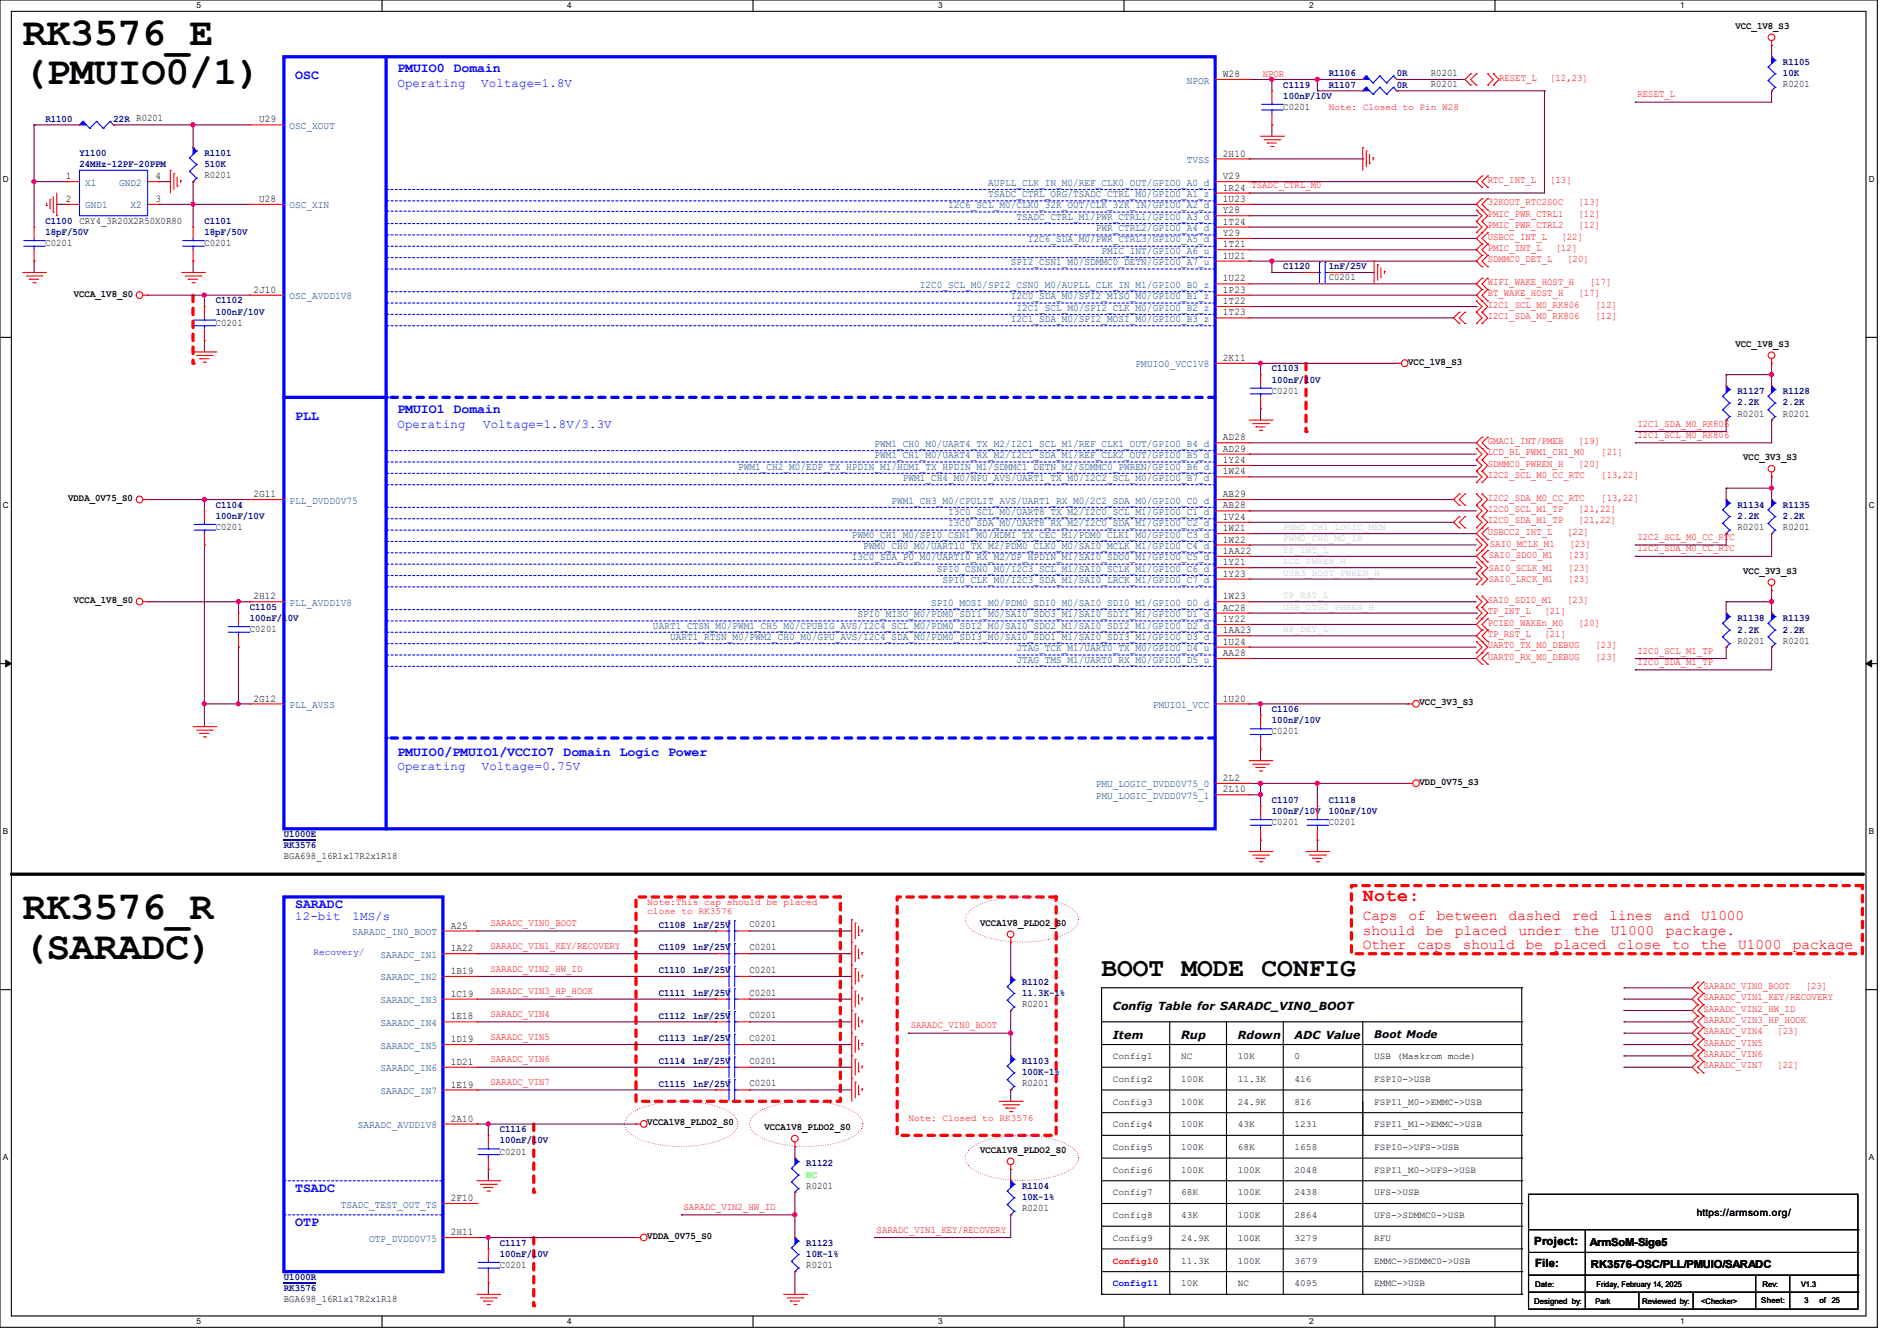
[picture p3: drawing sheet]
<svg xmlns="http://www.w3.org/2000/svg" width="297mm" height="210mm" viewBox="0 0 297 210" stroke-linecap="round" stroke-linejoin="round" font-family="sans-serif">
<defs><g id="words">
<g font-size="6.2">
<text x="3.6" y="7">RK3576_E</text>
<text x="3.6" y="13.2">(PMUIO0/1)</text>
<text x="3.6" y="143.9">RK3576_R</text>
<text x="3.6" y="150.1">(SARADC)</text>
</g>
<text font-size="4.1" x="172.5" y="152.8">BOOT MODE CONFIG</text>
<text font-size="2.8" fill="#f00" x="213.4" y="141.1">Note:</text>
<g font-size="2.3" fill="#f00">
<text x="213.4" y="144.1">Caps</text>
<text x="213.4" y="146.4">should</text>
<text x="213.4" y="148.7">Other</text>
<text x="220.5" y="144.1">of</text>
<text x="221.9" y="148.7">caps</text>
<text x="223.3" y="146.4">be</text>
<text x="225" y="144.1">between</text>
<text x="227.8" y="146.4">placed</text>
<text x="229" y="148.7">should</text>
<text x="236.2" y="144.1">dashed</text>
<text x="237.7" y="146.4">under</text>
<text x="238.9" y="148.7">be</text>
<text x="243.3" y="148.7">placed</text>
<text x="246.1" y="144.1">red</text>
<text x="246.3" y="146.4">the</text>
<text x="251.9" y="144.1">lines</text>
<text x="252.2" y="146.4">U1000</text>
<text x="253.2" y="148.7">close</text>
<text x="260.5" y="144.1">and</text>
<text x="260.8" y="146.4">package.</text>
<text x="261.8" y="148.7">to</text>
<text x="266.3" y="148.7">the</text>
<text x="266.3" y="144.1">U1000</text>
<text x="272.1" y="148.7">U1000</text>
<text x="280.7" y="148.7">package</text>
</g>
<g font-size="2.1" fill="#00f">
<text x="62.2" y="11.3">PMUIO0 Domain</text>
<text x="46.2" y="12.4">OSC</text>
<text x="46.2" y="65.7">PLL</text>
<text x="62.2" y="64.6">PMUIO1 Domain</text>
<text x="62.2" y="118.3">PMUIO0/PMUIO1/VCCIO7 Domain Logic Power</text>
<text x="46.2" y="142.2">SARADC</text>
<text x="46.2" y="186.6">TSADC</text>
<text x="46.2" y="191.9">OTP</text>
</g>
<g font-size="1.9" fill="#00f">
<text x="62.2" y="13.6">Operating</text>
<text x="75.4" y="13.6">Voltage=1.8V</text>
<text x="62.2" y="67">Operating</text>
<text x="75.6" y="67">Voltage=1.8V/3.3V</text>
<text x="62.2" y="120.6">Operating</text>
<text x="75.4" y="120.6">Voltage=0.75V</text>
<text x="46.2" y="144.1">12-bit</text>
<text x="55.2" y="144.1">1MS/s</text>
</g>
<g font-size="1.8">
<text x="184.9" y="162.7">Rup</text>
<text x="240.2" y="194.9">Project:</text>
<text x="240.4" y="198.5">File:</text>
</g>
<g font-size="1.7">
<text x="174.2" y="158.2">Config Table for SARADC_VIN0_BOOT</text>
<text x="174.2" y="162.6">Item</text>
<text x="193.8" y="162.6">Rdown</text>
<text x="202.7" y="162.6">ADC Value</text>
<text x="215.1" y="162.6">Boot Mode</text>
<text x="248.9" y="195.1">ArmSoM-Sige5</text>
<text x="249.1" y="198.6">RK3576-OSC/PLL/PMUIO/SARADC</text>
</g>
<g font-size="1.6">
<text x="271.7" y="4.5">VCC_1V8_S3</text>
<text x="224" y="11.9">R0201</text>
<text x="191.5" y="12.1">W28</text>
<text x="200.9" y="17.2">C0201</text>
<text x="224" y="13.7">R0201</text>
<text x="279.1" y="13.7">R0201</text>
<text x="40.6" y="19.2">U29</text>
<text x="10.3" y="28.1">1</text>
<text x="24.3" y="28.1">4</text>
<text x="32" y="27.9">R0201</text>
<text x="191.5" y="24.5">2H10</text>
<text x="191.5" y="28.1">V29</text>
<text x="191.5" y="29.8">1R24 TSADC_CTRL_M0</text>
<text x="10.3" y="31.6">2</text>
<text x="12.4" y="35">CRY4_3R20X2R50X0R80</text>
<text x="24.3" y="31.6">3</text>
<text x="40.6" y="31.6">U28</text>
<text x="191.5" y="31.6">1U23</text>
<text x="191.5" y="33.4">Y28</text>
<text x="191.5" y="35.2">1T24</text>
<text x="7.1" y="38.6">C0201</text>
<text x="32" y="38.6">C0201</text>
<text x="191.5" y="37">Y29</text>
<text x="191.5" y="38.7">1T21</text>
<text x="191.5" y="40.5">1U21</text>
<text x="11.6" y="46.4">VCCA_1V8_S0</text>
<text x="39.7" y="45.8">2J10</text>
<text x="191.5" y="44.1">1U22</text>
<text x="191.5" y="45.8">1P23</text>
<text x="191.5" y="47.6">1T22</text>
<text x="208" y="43.9">C0201</text>
<text x="33.8" y="51">C0201</text>
<text x="191.5" y="49.4">1T23</text>
<text x="191.5" y="56.5">2K11</text>
<text x="220.5" y="57.1">VCC_1V8_S3</text>
<text x="271.7" y="54.3">VCC_1V8_S3</text>
<text x="199.1" y="61.7">C0201</text>
<text x="272" y="65.2">R0201</text>
<text x="279.1" y="65.2">R0201</text>
<text x="191.5" y="69">AD28</text>
<text x="191.5" y="70.7">AD29</text>
<text x="39.7" y="77.9">2G11</text>
<text x="191.5" y="72.5">1Y24</text>
<text x="191.5" y="74.3">1W24</text>
<text x="191.5" y="77.9">AB29</text>
<text x="272.9" y="72.1">VCC_3V3_S3</text>
<text x="10.7" y="78.4">VDDA_0V75_S0</text>
<text x="33.8" y="83">C0201</text>
<text x="191.5" y="79.6">AB28</text>
<text x="191.5" y="81.4">1V24</text>
<text x="191.5" y="83.2">1W21</text>
<text x="272" y="83">R0201</text>
<text x="279.1" y="83">R0201</text>
<text x="191.5" y="85">1W22</text>
<text x="191.5" y="86.7">1AA22</text>
<text x="191.5" y="88.5">1Y21</text>
<text x="272.9" y="89.8">VCC_3V3_S3</text>
<text x="11.6" y="94.4">VCCA_1V8_S0</text>
<text x="39.7" y="93.9">2H12</text>
<text x="191.5" y="90.3">1Y23</text>
<text x="191.5" y="93.9">1W23</text>
<text x="191.5" y="95.6">AC28</text>
<text x="39.1" y="99">C0201</text>
<text x="191.5" y="97.4">1Y22</text>
<text x="191.5" y="99.2">1AA23</text>
<text x="191.5" y="101">1U24</text>
<text x="272" y="100.8">R0201</text>
<text x="279.1" y="100.8">R0201</text>
<text x="191.5" y="102.7">AA28</text>
<text x="39.7" y="109.9">2G12</text>
<text x="191.5" y="109.9">1U20</text>
<text x="222.2" y="110.4">VCC_3V3_S3</text>
<text x="199.1" y="115">C0201</text>
<text x="191.5" y="122.3">2L2</text>
<text x="191.5" y="124.1">2L10</text>
<text x="222.2" y="122.9">VDD_0V75_S3</text>
<text x="199.1" y="129.2">C0201</text>
<text x="208" y="129.2">C0201</text>
<text x="44.4" y="134.6">BGA698_16R1x17R2x1R18</text>
<text x="70.6" y="145.4">A25</text>
<text x="70.6" y="149">1A22</text>
<text x="117.3" y="145.2">C0201</text>
<text x="117.3" y="148.8">C0201</text>
<text x="153.5" y="144.9">VCCA1V8_PLDO2_S0</text>
<text x="70.6" y="152.5">1B19</text>
<text x="117.3" y="155.9">C0201</text>
<text x="117.3" y="152.4">C0201</text>
<text x="70.6" y="156.1">1C19</text>
<text x="70.6" y="159.6">1E18</text>
<text x="117.3" y="159.5">C0201</text>
<text x="160" y="157.7">R0201</text>
<text x="70.6" y="163.2">1D19</text>
<text x="70.6" y="166.8">1D21</text>
<text x="117.3" y="166.6">C0201</text>
<text x="117.3" y="163">C0201</text>
<text x="70.6" y="170.3">1E19</text>
<text x="117.3" y="170.1">C0201</text>
<text x="160" y="170.1">R0201</text>
<text x="70.6" y="175.6">2A10</text>
<text x="101.3" y="176.2">VCCA1V8_PLDO2_S0</text>
<text x="119.7" y="177">VCCA1V8_PLDO2_S0</text>
<text x="78.2" y="180.8">C0201</text>
<text x="153.5" y="180.5">VCCA1V8_PLDO2_S0</text>
<text x="70.6" y="188.1">2F10</text>
<text x="126.2" y="186.1">R0201</text>
<text x="160" y="189.7">R0201</text>
<text x="265.6" y="190.5">https://armsom.org/</text>
<text x="70.6" y="193.4">2H11</text>
<text x="101.3" y="194">VDDA_0V75_S0</text>
<text x="44.4" y="203.9">BGA698_16R1x17R2x1R18</text>
<text x="78.2" y="198.6">C0201</text>
<text x="126.2" y="198.6">R0201</text>
</g>
<g font-size="1.6" fill="#000080">
<text x="208" y="11.9">R1106</text>
<text x="279.1" y="10.2">R1105</text>
<text x="200.9" y="13.7">C1119</text>
<text x="208" y="13.7">R1107</text>
<text x="7.1" y="19.1">R1100</text>
<text x="12.4" y="24.4">Y1100</text>
<text x="32" y="24.4">R1101</text>
<text x="7.1" y="35.1">C1100</text>
<text x="32" y="35.1">C1101</text>
<text x="33.8" y="47.5">C1102</text>
<text x="200.9" y="42.2">C1120</text>
<text x="199.1" y="58.2">C1103</text>
<text x="272" y="61.7">R1127</text>
<text x="279.1" y="61.7">R1128</text>
<text x="33.8" y="79.5">C1104</text>
<text x="272" y="79.5">R1134</text>
<text x="279.1" y="79.5">R1135</text>
<text x="39.1" y="95.5">C1105</text>
<text x="272" y="97.3">R1138</text>
<text x="279.1" y="97.3">R1139</text>
<text x="199.1" y="111.5">C1106</text>
<text x="199.1" y="125.7">C1107</text>
<text x="208" y="125.7">C1118</text>
<text x="44.4" y="131.1">U1000E</text>
<text x="44.4" y="132.8">RK3576</text>
<text x="103.1" y="145.3">C1108</text>
<text x="103.1" y="148.8">C1109</text>
<text x="103.1" y="156">C1111</text>
<text x="103.1" y="152.4">C1110</text>
<text x="160" y="154.2">R1102</text>
<text x="103.1" y="159.5">C1112</text>
<text x="103.1" y="166.6">C1114</text>
<text x="103.1" y="163.1">C1113</text>
<text x="160" y="166.6">R1103</text>
<text x="103.1" y="170.2">C1115</text>
<text x="78.2" y="177.3">C1116</text>
<text x="126.2" y="182.6">R1122</text>
<text x="160" y="186.2">R1104</text>
<text x="78.2" y="195.1">C1117</text>
<text x="126.2" y="195.1">R1123</text>
<text x="126.2" y="196.8">10K-1%</text>
<text x="44.4" y="202.2">RK3576</text>
<text x="44.4" y="200.4">U1000R</text>
</g>
<g font-size="1.6" fill="#0000a0">
<text x="218.7" y="11.9">0R</text>
<text x="279.1" y="11.9">10K</text>
<text x="200.9" y="15.5">100nF/10V</text>
<text x="218.7" y="13.7">0R</text>
<text x="17.8" y="19.1">22R R0201</text>
<text x="12.4" y="26.2">24MHz-12PF-20PPM</text>
<text x="32" y="26.2">510K</text>
<text x="7.1" y="36.8">18pF/50V</text>
<text x="32" y="36.8">18pF/50V</text>
<text x="208" y="42.2">1nF/25V</text>
<text x="33.8" y="49.3">100nF/10V</text>
<text x="199.1" y="59.9">100nF/10V</text>
<text x="272" y="63.5">2.2K</text>
<text x="279.1" y="63.5">2.2K</text>
<text x="33.8" y="81.3">100nF/10V</text>
<text x="272" y="81.3">2.2K</text>
<text x="279.1" y="81.3">2.2K</text>
<text x="39.1" y="97.3">100nF/10V</text>
<text x="272" y="99.1">2.2K</text>
<text x="279.1" y="99.1">2.2K</text>
<text x="199.1" y="113.3">100nF/10V</text>
<text x="199.1" y="127.5">100nF/10V</text>
<text x="208" y="127.5">100nF/10V</text>
<text x="108.5" y="145.3">1nF/25V</text>
<text x="108.5" y="148.8">1nF/25V</text>
<text x="108.5" y="156">1nF/25V</text>
<text x="108.5" y="152.4">1nF/25V</text>
<text x="160" y="156">11.3K-1%</text>
<text x="108.5" y="159.5">1nF/25V</text>
<text x="108.5" y="166.6">1nF/25V</text>
<text x="108.5" y="163.1">1nF/25V</text>
<text x="108.5" y="170.2">1nF/25V</text>
<text x="160" y="168.4">100K-1%</text>
<text x="78.2" y="179.1">100nF/10V</text>
<text x="160" y="188">10K-1%</text>
<text x="78.2" y="196.8">100nF/10V</text>
</g>
<g font-size="1.6" fill="#004080">
<text x="185.8" y="13.1">NPOR</text>
<text x="45.3" y="20.2">OSC_XOUT</text>
<text x="13.3" y="29.1">X1</text>
<text x="18.7" y="29.1">GND2</text>
<text x="154.7" y="29.1">AUPLL_CLK_IN_M0/REF_CLK0_OUT/GPIO0_A0_d</text>
<text x="185.8" y="25.5">TVSS</text>
<text x="13.3" y="32.6">GND1</text>
<text x="20.4" y="32.6">X2</text>
<text x="45.3" y="32.6">OSC_XIN</text>
<text x="148.5" y="32.6">I2C6_SCL_M0/CLK0_32K_OUT/CLK_32K_IN/GPIO0_A2_d</text>
<text x="154.7" y="30.9">TSADC_CTRL_ORG/TSADC_CTRL_M0/GPIO0_A1_z</text>
<text x="159.1" y="34.4">TSADC_CTRL_M1/PWR_CTRL1/GPIO0_A3_d</text>
<text x="158.2" y="41.5">SPI2_CSN1_M0/SDMMC0_DETN/GPIO0_A7_u</text>
<text x="160.9" y="38">I2C6_SDA_M0/PWR_CTRL3/GPIO0_A5_d</text>
<text x="171.6" y="36.2">PWR_CTRL2/GPIO0_A4_d</text>
<text x="172.5" y="39.8">PMIC_INT/GPIO0_A6_u</text>
<text x="45.3" y="46.9">OSC_AVDD1V8</text>
<text x="144" y="45.1">I2C0_SCL_M0/SPI2_CSN0_M0/AUPLL_CLK_IN_M1/GPIO0_B0_z</text>
<text x="158.2" y="46.9">I2C0_SDA_M0/SPI2_MISO_M0/GPIO0_B1_z</text>
<text x="158.2" y="50.4">I2C1_SDA_M0/SPI2_MOSI_M0/GPIO0_B3_z</text>
<text x="159.1" y="48.6">I2C1_SCL_M0/SPI2_CLK_M0/GPIO0_B2_z</text>
<text x="177.8" y="57.5">PMUIO0_VCC1V8</text>
<text x="136.9" y="70">PWM1_CH0_M0/UART4_TX_M2/I2C1_SCL_M1/REF_CLK1_OUT/GPIO0_B4_d</text>
<text x="136.9" y="71.8">PWM1_CH1_M0/UART4_RX_M2/I2C1_SDA_M1/REF_CLK2_OUT/GPIO0_B5_d</text>
<text x="115.6" y="73.5">PWM1_CH2_M0/EDP_TX_HPDIN_M1/HDMI_TX_HPDIN_M1/SDMMC1_DETN_M2/SDMMC0_PWREN/GPIO0_B6_d</text>
<text x="141.4" y="75.3">PWM1_CH4_M0/NPU_AVS/UART1_TX_M0/I2C2_SCL_M0/GPIO0_B7_d</text>
<text x="45.3" y="78.9">PLL_DVDD0V75</text>
<text x="139.6" y="78.9">PWM1_CH3_M0/CPULIT_AVS/UART1_RX_M0/2C2_SDA_M0/GPIO0_C0_d</text>
<text x="148.5" y="80.6">I3C0_SCL_M0/UART8_TX_M2/I2C0_SCL_M1/GPIO0_C1_d</text>
<text x="148.5" y="82.4">I3C0_SDA_M0/UART8_RX_M2/I2C0_SDA_M1/GPIO0_C2_d</text>
<text x="133.3" y="84.2">PWM0_CH1_M0/SPI0_CSN1_M0/HDMI_TX_CEC_M1/PDM0_CLK1_M0/GPIO0_C3_d</text>
<text x="133.3" y="87.8">I3C0_SDA_PU_M0/UART10_RX_M2/DP_HPDIN_M1/SAI0_SDO0_M1/GPIO0_C5_d</text>
<text x="135.1" y="86">PWM0_CH0_M0/UART10_TX_M2/PDM0_CLK0_M0/SAI0_MCLK_M1/GPIO0_C4_d</text>
<text x="146.7" y="89.5">SPI0_CSN0_M0/I2C3_SCL_M1/SAI0_SCLK_M1/GPIO0_C6_d</text>
<text x="45.3" y="94.9">PLL_AVDD1V8</text>
<text x="145.8" y="94.9">SPI0_MOSI_M0/PDM0_SDI0_M0/SAI0_SDI0_M1/GPIO0_D0_d</text>
<text x="147.6" y="91.3">SPI0_CLK_M0/I2C3_SDA_M1/SAI0_LRCK_M1/GPIO0_C7_d</text>
<text x="102.2" y="98.4">UART1_CTSN_M0/PWM1_CH5_M0/CPUBIG_AVS/I2C4_SCL_M0/PDM0_SDI2_M0/SAI0_SDO2_M1/SAI0_SDI2_M1/GPIO0_D2_d</text>
<text x="104.9" y="100.2">UART1_RTSN_M0/PWM2_CH0_M0/GPU_AVS/I2C4_SDA_M0/PDM0_SDI3_M0/SAI0_SDO1_M1/SAI0_SDI3_M1/GPIO0_D3_d</text>
<text x="134.2" y="96.6">SPI0_MISO_M0/PDM0_SDI1_M0/SAI0_SDO3_M1/SAI0_SDI1_M1/GPIO0_D1_d</text>
<text x="159.1" y="102">JTAG_TCK_M1/UART0_TX_M0/GPIO0_D4_u</text>
<text x="159.1" y="103.8">JTAG_TMS_M1/UART0_RX_M0/GPIO0_D5_u</text>
<text x="45.3" y="110.9">PLL_AVSS</text>
<text x="180.5" y="110.9">PMUIO1_VCC</text>
<text x="171.6" y="123.3">PMU_LOGIC_DVDD0V75_0</text>
<text x="171.6" y="125.1">PMU_LOGIC_DVDD0V75_1</text>
<text x="55.1" y="146.4">SARADC_IN0_BOOT</text>
<text x="59.6" y="150">SARADC_IN1</text>
<text x="59.6" y="153.5">SARADC_IN2</text>
<text x="59.6" y="157.1">SARADC_IN3</text>
<text x="59.6" y="160.7">SARADC_IN4</text>
<text x="59.6" y="164.2">SARADC_IN5</text>
<text x="59.6" y="167.8">SARADC_IN6</text>
<text x="59.6" y="171.3">SARADC_IN7</text>
<text x="56" y="176.7">SARADC_AVDD1V8</text>
<text x="53.3" y="189.1">TSADC_TEST_OUT_TS</text>
<text x="57.8" y="194.4">OTP_DVDD0V75</text>
</g>
<g font-size="1.6" fill="#f00">
<text x="197.7" y="12.1">NPOR</text>
<text x="234.7" y="12.6">RESET_L</text>
<text x="242.7" y="12.6">[12,23]</text>
<text x="256.4" y="15.2">RESET_L</text>
<text x="232.9" y="28.6">RTC_INT_L</text>
<text x="242.7" y="28.6">[13]</text>
<text x="232.9" y="34">PMIC_PWR_CTRL1</text>
<text x="232.9" y="35.7">PMIC_PWR_CTRL2</text>
<text x="232.9" y="32.2">32KOUT_RTC2SOC</text>
<text x="247.1" y="34">[12]</text>
<text x="247.1" y="35.7">[12]</text>
<text x="247.1" y="32.2">[13]</text>
<text x="232.9" y="39.3">PMIC_INT_L</text>
<text x="232.9" y="41.1">SDMMC0_DET_L</text>
<text x="232.9" y="37.5">USBCC_INT_L</text>
<text x="243.6" y="39.3">[12]</text>
<text x="244.5" y="37.5">[22]</text>
<text x="245.4" y="41.1">[20]</text>
<text x="232.9" y="44.6">WIFI_WAKE_HOST_H</text>
<text x="232.9" y="46.4">BT_WAKE_HOST_H</text>
<text x="247.1" y="46.4">[17]</text>
<text x="248.9" y="44.6">[17]</text>
<text x="232.9" y="50">I2C1_SDA_M0_RK806</text>
<text x="232.9" y="48.2">I2C1_SCL_M0_RK806</text>
<text x="249.8" y="50">[12]</text>
<text x="249.8" y="48.2">[12]</text>
<text x="232.9" y="71.3">LCD_BL_PWM1_CH1_M0</text>
<text x="232.9" y="69.5">GMAC1_INT/PMEB</text>
<text x="247.1" y="69.5">[19]</text>
<text x="250.7" y="71.3">[21]</text>
<text x="256.4" y="66.8">I2C1_SDA_M0_RK806</text>
<text x="256.4" y="68.6">I2C1_SCL_M0_RK806</text>
<text x="232.9" y="73.1">SDMMC0_PWREN_H</text>
<text x="232.9" y="74.8">I2C2_SCL_M0_CC_RTC</text>
<text x="247.1" y="73.1">[20]</text>
<text x="250.7" y="74.8">[13,22]</text>
<text x="232.9" y="80.2">I2C0_SCL_M1_TP</text>
<text x="232.9" y="82">I2C0_SDA_M1_TP</text>
<text x="232.9" y="78.4">I2C2_SDA_M0_CC_RTC</text>
<text x="232.9" y="83.7">USBCC2_INT_L</text>
<text x="245.4" y="83.7">[22]</text>
<text x="247.1" y="80.2">[21,22]</text>
<text x="247.1" y="82">[21,22]</text>
<text x="250.7" y="78.4">[13,22]</text>
<text x="233.1" y="87.5">SAI0_SDO0_M1</text>
<text x="233.1" y="89.4">SAI0_SCLK_M1</text>
<text x="233.3" y="85.7">SAI0_MCLK_M1</text>
<text x="245.5" y="87.5">[23]</text>
<text x="245.5" y="89.4">[23]</text>
<text x="245.7" y="85.7">[23]</text>
<text x="256.4" y="84.6">I2C2_SCL_M0_CC_RTC</text>
<text x="256.4" y="86.4">I2C2_SDA_M0_CC_RTC</text>
<text x="232.9" y="94.4">SAI0_SDI0_M1</text>
<text x="233.1" y="91.2">SAI0_LRCK_M1</text>
<text x="245.4" y="94.4">[23]</text>
<text x="245.5" y="91.2">[23]</text>
<text x="232.9" y="101.5">UART0_TX_M0_DEBUG</text>
<text x="232.9" y="98">PCIE0_WAKEn_M0</text>
<text x="232.9" y="96.2">TP_INT_L</text>
<text x="232.9" y="99.7">TP_RST_L</text>
<text x="241.8" y="96.2">[21]</text>
<text x="241.8" y="99.7">[21]</text>
<text x="247.1" y="98">[20]</text>
<text x="249.8" y="101.5">[23]</text>
<text x="232.9" y="103.3">UART0_RX_M0_DEBUG</text>
<text x="249.8" y="103.3">[23]</text>
<text x="256.4" y="102.4">I2C0_SCL_M1_TP</text>
<text x="256.4" y="104.1">I2C0_SDA_M1_TP</text>
<text x="76.8" y="145">SARADC_VIN0_BOOT</text>
<text x="76.8" y="148.6">SARADC_VIN1_KEY/RECOVERY</text>
<text x="76.8" y="152.1">SARADC_VIN2_HW_ID</text>
<text x="76.8" y="155.7">SARADC_VIN3_HP_HOOK</text>
<text x="266.7" y="154.9">SARADC_VIN0_BOOT</text>
<text x="282.7" y="154.9">[23]</text>
<text x="76.8" y="159.3">SARADC_VIN4</text>
<text x="142.6" y="161">SARADC_VIN0_BOOT</text>
<text x="266.7" y="156.6">SARADC_VIN1_KEY/RECOVERY</text>
<text x="266.7" y="158.4">SARADC_VIN2_HW_ID</text>
<text x="266.7" y="160.2">SARADC_VIN3_HP_HOOK</text>
<text x="266.7" y="162">SARADC_VIN4</text>
<text x="278.3" y="162">[23]</text>
<text x="76.8" y="162.8">SARADC_VIN5</text>
<text x="76.8" y="166.4">SARADC_VIN6</text>
<text x="266.7" y="167.3">SARADC_VIN7</text>
<text x="266.7" y="163.7">SARADC_VIN5</text>
<text x="266.7" y="165.5">SARADC_VIN6</text>
<text x="278.3" y="167.3">[22]</text>
<text x="76.8" y="169.9">SARADC_VIN7</text>
<text x="107" y="189.5">SARADC_VIN2_HW_ID</text>
<text x="137.2" y="193">SARADC_VIN1_KEY/RECOVERY</text>
</g>
<text font-size="1.6" fill="#0f0" x="126.2" y="184.4">NC</text>
<g font-size="1.5" fill="#f00">
<text x="208" y="17.2">Note: Closed to Pin W28</text>
<text x="101.3" y="141.7">Note:This cap should be placed</text>
<text x="101.3" y="143.2">close to RK3576</text>
<text x="142.2" y="175.5">Note: Closed to RK3576</text>
<text x="174.2" y="197.9">Config10</text>
</g>
<g font-size="1.5" fill="#c0c0c0">
<text x="200.9" y="83">PWM0_CH1_LOGIC_MEM</text>
<text x="200.9" y="84.8">PWM0_CH0_M0_IR</text>
<text x="200.9" y="86.6">TP_INT_L</text>
<text x="200.9" y="88.3">LCD_PWREN_H</text>
<text x="200.9" y="90.1">USB3_HOST_PWREN_H</text>
<text x="200.9" y="93.7">TP_RST_L</text>
<text x="200.9" y="95.5">USB_OTG0_PWREN_H</text>
<text x="200.9" y="99">HP_DET_L</text>
</g>
<g font-size="1.5" fill="#00f">
<text x="49.1" y="149.5">Recovery/</text>
<text x="174.2" y="201.4">Config11</text>
</g>
<g font-size="1.5">
<text x="174.2" y="165.9">Config1</text>
<text x="184.9" y="165.9">NC</text>
<text x="193.8" y="165.9">10K</text>
<text x="202.7" y="165.9">0</text>
<text x="215.1" y="165.9">USB (Maskrom mode)</text>
<text x="174.2" y="173">Config3</text>
<text x="174.2" y="169.4">Config2</text>
<text x="184.9" y="169.4">100K</text>
<text x="184.9" y="173">100K</text>
<text x="193.8" y="169.4">11.3K</text>
<text x="193.8" y="173">24.9K</text>
<text x="202.7" y="173">816</text>
<text x="202.7" y="169.4">416</text>
<text x="215.1" y="173">FSPI1_M0-&gt;EMMC-&gt;USB</text>
<text x="215.1" y="169.4">FSPI0-&gt;USB</text>
<text x="174.2" y="176.5">Config4</text>
<text x="184.9" y="176.5">100K</text>
<text x="193.8" y="176.5">43K</text>
<text x="202.7" y="176.5">1231</text>
<text x="215.1" y="176.5">FSPI1_M1-&gt;EMMC-&gt;USB</text>
<text x="174.2" y="183.6">Config6</text>
<text x="174.2" y="180.1">Config5</text>
<text x="184.9" y="183.6">100K</text>
<text x="184.9" y="180.1">100K</text>
<text x="193.8" y="183.6">100K</text>
<text x="193.8" y="180.1">68K</text>
<text x="202.7" y="180.1">1658</text>
<text x="202.7" y="183.6">2048</text>
<text x="215.1" y="183.6">FSPI1_M0-&gt;UFS-&gt;USB</text>
<text x="215.1" y="180.1">FSPI0-&gt;UFS-&gt;USB</text>
<text x="174.2" y="187.2">Config7</text>
<text x="174.2" y="190.8">Config8</text>
<text x="184.9" y="190.8">43K</text>
<text x="184.9" y="187.2">68K</text>
<text x="193.8" y="187.2">100K</text>
<text x="193.8" y="190.8">100K</text>
<text x="202.7" y="190.8">2864</text>
<text x="202.7" y="187.2">2438</text>
<text x="215.1" y="187.2">UFS-&gt;USB</text>
<text x="215.1" y="190.8">UFS-&gt;SDMMC0-&gt;USB</text>
<text x="174.2" y="194.3">Config9</text>
<text x="184.9" y="197.9">11.3K</text>
<text x="184.9" y="194.3">24.9K</text>
<text x="193.8" y="197.9">100K</text>
<text x="193.8" y="194.3">100K</text>
<text x="202.7" y="197.9">3679</text>
<text x="202.7" y="194.3">3279</text>
<text x="215.1" y="197.9">EMMC-&gt;SDMMC0-&gt;USB</text>
<text x="215.1" y="194.3">RFU</text>
<text x="184.9" y="201.4">10K</text>
<text x="193.8" y="201.4">NC</text>
<text x="202.7" y="201.4">4095</text>
<text x="215.1" y="201.4">EMMC-&gt;USB</text>
</g>
<g font-size="1.3">
<text x="30.8" y="1.3">5</text>
<text x="88.8" y="1.3">4</text>
<text x="146.9" y="1.3">3</text>
<text x="205" y="1.3">2</text>
<text x="263.1" y="1.3">1</text>
<text x=".5" y="28.4">D</text>
<text x="292.6" y="28.4">D</text>
<text x=".5" y="79.5">C</text>
<text x="292.6" y="79.5">C</text>
<text x=".5" y="130.6">B</text>
<text x="292.6" y="130.6">B</text>
<text x=".5" y="181.7">A</text>
<text x="292.6" y="181.7">A</text>
<text x="30.8" y="207.4">5</text>
<text x="88.8" y="207.4">4</text>
<text x="146.9" y="207.4">3</text>
<text x="205" y="207.4">2</text>
<text x="263.1" y="207.4">1</text>
</g>
<g font-size="1.2">
<text x="240.4" y="201.5">Date:</text>
<text x="250" y="201.5">Friday, February 14, 2025</text>
<text x="275.9" y="201.5">Rev:</text>
<text x="282" y="201.5">V1.3</text>
<text x="240.2" y="204.2">Designed by:</text>
<text x="249.8" y="204.2">Park</text>
<text x="257.1" y="204.2">Reviewed by:</text>
<text x="266.4" y="204.2">&lt;Checker&gt;</text>
<text x="275.8" y="204">Sheet:</text>
<text x="282.5" y="204">3</text>
<text x="284.9" y="204">of</text>
<text x="286.8" y="204">25</text>
</g>
</g></defs>
<g fill="none" stroke="#000" stroke-width=".17">
<path d="M0 0h293.9v207.9h-293.9zM1.8 1.8h290.3v204.3h-290.3zM59.8 0v1.8M117.9 0v1.8M176 0v1.8M234.1 0v1.8M0 52.8h1.8M292.1 52.8h1.8M0 103.9h1.8M292.1 103.9h1.8M0 155h1.8M292.1 155h1.8"/>
<path d="M59.8 206.1v1.8M117.9 206.1v1.8M176 206.1v1.8M234.1 206.1v1.8"/>
</g>
<path d="M.9 103.4l.9 .5-.9 .5zM292.1 103.9l.9-.5v1z" fill="#000"/>
<path d="M.9 103.4l.9 .5-.9 .5zM292.1 103.9l.9-.5v1z" fill="none" stroke="#000" stroke-width=".16"/>
<path d="M83.6 176v10.7" fill="none" stroke="#f00" stroke-width=".51" stroke-dasharray="1 1"/>
<circle cx="83.6" cy="186.7" r=".25" fill="#f00" stroke-dasharray="1 1"/>
<path d="M83.6 193.8v10.7" fill="none" stroke="#f00" stroke-width=".51" stroke-dasharray="1 1"/>
<circle cx="83.6" cy="204.5" r=".25" fill="#f00" stroke-dasharray="1 1"/>
<path d="M204.5 56.9v10.7" fill="none" stroke="#f00" stroke-width=".51" stroke-dasharray="1 1"/>
<circle cx="204.5" cy="67.6" r=".25" fill="#f00" stroke-dasharray="1 1"/>
<path d="M30.2 46.2v10.7" fill="none" stroke="#f00" stroke-width=".51" stroke-dasharray="1 1"/>
<circle cx="30.2" cy="56.9" r=".25" fill="#f00" stroke-dasharray="1 1"/>
<g fill="none" stroke="#000" stroke-width=".17">
<path d="M238.3 154.7h.1M238.3 154.7h-65.8v48M238.3 154.7v48M172.5 177.8h.1M172.5 160h65.8M172.5 163.6h65.8M172.5 167.1h65.8M172.5 170.7h65.8M172.5 174.2h65.8M172.5 177.8h65.8M183.1 160v42.7M192 160v42.7"/>
<path d="M200.9 160v42.7M213.4 177.8h.1M213.4 160v42.7M238.3 160h.1M238.3 163.6h.1M238.3 167.1h.1M238.3 170.7h.1M238.3 174.2h.1M238.3 177.8h.1M172.5 192h.1M172.5 181.4h65.8M172.5 184.9h65.8"/>
<path d="M172.5 188.5h65.8M172.5 192h65.8M172.5 195.6h65.8M172.5 199.1h65.8M238.3 181.4h.1M238.3 184.9h.1M238.3 188.5h.1M238.3 192h.1M238.3 195.6h.1M238.3 199.1h.1M172.5 202.7h.1M172.5 202.7h65.8"/>
<path d="M183.1 202.7h.1M192 202.7h.1M200.9 202.7h.1M213.4 202.7h.1M238.3 202.7h.1"/>
</g>
<path d="M1.8 136.9h289.8" fill="none" stroke="#000" stroke-width=".51"/>
<circle cx="291.6" cy="136.9" r=".25" fill="#000"/>
<path d="M211.6 138.7h80v10.7h-80zM99.6 140.5h32v32h-32zM140.5 140.5h24.9v37.3h-24.9z" fill="none" stroke="#f00" stroke-width=".51" stroke-dasharray="1 1"/>
<path d="M152 142.5a13.5 13.5 0 0 1 8-2 13.5 13.5 0 0 1 8 2 1.76 1.76 0 0 1 0 3 13.5 13.5 0 0 1-8 2 13.5 13.5 0 0 1-8-2 1.76 1.76 0 0 1 0-3zM98.6 174.5a13.5 13.5 0 0 1 8.1-2 13.5 13.5 0 0 1 8 2 1.76 1.76 0 0 1 0 3 13.5 13.5 0 0 1-8 2 13.5 13.5 0 0 1-8.1-2 1.76 1.76 0 0 1 0-3zM118.2 174.5a13.5 13.5 0 0 1 8-2 13.5 13.5 0 0 1 8.1 2 1.76 1.76 0 0 1 0 3 13.5 13.5 0 0 1-8.1 2 13.5 13.5 0 0 1-8-2 1.76 1.76 0 0 1 0-3zM152 179.8a13.5 13.5 0 0 1 8-2 13.5 13.5 0 0 1 8 2 1.76 1.76 0 0 1 0 3 13.5 13.5 0 0 1-8 2.1 13.5 13.5 0 0 1-8-2.1 1.76 1.76 0 0 1 0-3z" fill="none" stroke="#f0f" stroke-width=".17" stroke-dasharray="0 .3"/>
<g fill="none" stroke="#800040" stroke-width=".17">
<path d="M195.6 12.4h.1M195.6 12.4h3.5M218.7 12.4h.1M218.7 12.4h10.7M195.6 30.2h.1M195.6 24.9h17.8M195.6 28.4h35.5M195.6 30.2h46.2M195.6 32h35.5M195.6 33.8h35.5M195.6 35.6h35.5M195.6 37.3h35.5"/>
<path d="M195.6 39.1h35.5M213.4 24.9h.1M231.1 28.4h.1M231.1 32h.1M231.1 33.8h.1M231.1 35.6h.1M231.1 37.3h.1M231.1 39.1h.1M195.6 40.9h.1M195.6 56.9h.1M195.6 40.9h3.5M195.6 44.4h35.5"/>
<path d="M195.6 46.2h35.5M195.6 48h35.5M195.6 49.8h32M195.6 56.9h1.8M227.6 49.8h.1M231.1 44.4h.1M231.1 46.2h.1M231.1 48h.1M195.6 71.1h.1M195.6 72.9h.1M195.6 69.3h35.5M195.6 71.1h35.5"/>
<path d="M195.6 72.9h35.5M195.6 74.7h35.5M195.6 78.2h32M227.6 78.2h.1M231.1 69.3h.1M231.1 74.7h.1M195.6 80h.1M195.6 81.8h.1M195.6 83.6h.1M195.6 85.3h.1M195.6 87.1h.1M195.6 88.9h.1"/>
<path d="M195.6 94.2h.1M195.6 97.8h.1M195.6 80h35.5M195.6 81.8h32M195.6 83.6h35.5M195.6 85.3h35.5M195.6 87.1h35.5M195.6 88.9h35.5M195.6 90.7h35.5M195.6 94.2h35.5M195.6 96h35.5M195.6 97.8h35.5"/>
<path d="M195.6 99.6h35.5M231.1 90.7h.1M231.1 96h.1M231.1 99.6h.1M195.6 101.3h.1M195.6 103.1h.1M195.6 110.2h.1M195.6 101.3h35.5M195.6 103.1h35.5M195.6 110.2h1.8M195.6 122.7h.1M195.6 122.7h1.8"/>
<path d="M197.4 131.6h.1M197.4 122.7h.1M197.4 122.7v1.8M197.4 131.6v1.7"/>
</g>
<circle cx="197.3" cy="124.4" r=".32" fill="#f0f"/>
<circle cx="197.3" cy="124.4" r=".32" fill="none" stroke="#f0f" stroke-width=".17"/>
<path d="M197.4 122.7h.1M197.4 122.7h8.8" fill="none" stroke="#800040" stroke-width=".17"/>
<circle cx="206.2" cy="122.7" r=".32" fill="#f0f"/>
<circle cx="206.2" cy="122.7" r=".32" fill="none" stroke="#f0f" stroke-width=".17"/>
<circle cx="197.3" cy="122.7" r=".32" fill="#f0f"/>
<circle cx="197.3" cy="122.7" r=".32" fill="none" stroke="#f0f" stroke-width=".17"/>
<path d="M23.1 46.2h.1M23.1 46.2h8.9M32 46.2h.1M32 53.3h.1M32 46.2v1.8M32 53.3v1.8M32 85.3h.1M32 85.3v24.9" fill="none" stroke="#800040" stroke-width=".17"/>
<circle cx="32" cy="110.2" r=".32" fill="#f0f"/>
<circle cx="32" cy="110.2" r=".32" fill="none" stroke="#f0f" stroke-width=".17"/>
<path d="M5.3 19.6h.1M5.3 19.6v8.8" fill="none" stroke="#800040" stroke-width=".17"/>
<circle cx="5.3" cy="28.4" r=".32" fill="#f0f"/>
<circle cx="5.3" cy="28.4" r=".32" fill="none" stroke="#f0f" stroke-width=".17"/>
<path d="M5.3 19.6h.1M5.3 19.6h7.1M17.8 19.6h.1M17.8 19.6h21.3M30.2 19.6h.1" fill="none" stroke="#800040" stroke-width=".17"/>
<circle cx="30.2" cy="19.5" r=".32" fill="#f0f"/>
<circle cx="30.2" cy="19.5" r=".32" fill="none" stroke="#f0f" stroke-width=".17"/>
<g fill="none" stroke="#800040" stroke-width=".17">
<path d="M30.2 19.6h.1M30.2 19.6v3.5M5.3 28.4h.1M5.3 28.4h5.4M5.3 28.4v7.2M8.9 32h.1M8.9 32h1.8M24.9 28.4h.1M24.9 32h.1M24.9 28.4h1.8M24.9 32h5.3M30.2 28.4h.1"/>
<path d="M30.2 32h.1M30.2 28.4v7.2M30.2 40.9h.1M30.2 40.9v1.8M23.1 94.2h.1M23.1 94.2h14.2M37.3 101.3h.1M37.3 101.3v8.9M197.4 110.2h.1M197.4 117.3h.1M197.4 110.2v1.8M197.4 117.3v1.8"/>
</g>
<circle cx="37.3" cy="110.2" r=".32" fill="#f0f"/>
<circle cx="37.3" cy="110.2" r=".32" fill="none" stroke="#f0f" stroke-width=".17"/>
<path d="M197.4 56.9h.1M197.4 56.9v1.8M199.1 40.9h32M231.1 40.9h.1M197.4 64h.1M197.4 64v1.8" fill="none" stroke="#800040" stroke-width=".17"/>
<circle cx="199.1" cy="40.9" r=".32" fill="#f0f"/>
<circle cx="199.1" cy="40.9" r=".32" fill="none" stroke="#f0f" stroke-width=".17"/>
<path d="M197.4 56.9h21.3M218.7 56.9h.1" fill="none" stroke="#800040" stroke-width=".17"/>
<circle cx="197.3" cy="56.9" r=".32" fill="#f0f"/>
<circle cx="197.3" cy="56.9" r=".32" fill="none" stroke="#f0f" stroke-width=".17"/>
<path d="M197.4 110.2h23.1M220.5 110.2h.1" fill="none" stroke="#800040" stroke-width=".17"/>
<circle cx="197.3" cy="110.2" r=".32" fill="#f0f"/>
<circle cx="197.3" cy="110.2" r=".32" fill="none" stroke="#f0f" stroke-width=".17"/>
<path d="M218.7 14.2h.1M218.7 14.2h23.1M241.8 14.2h.1M241.8 14.2v16M37.3 94.2h.1M37.3 94.2h1.8M206.2 122.7h14.3M220.5 122.7h.1" fill="none" stroke="#800040" stroke-width=".17"/>
<circle cx="37.3" cy="94.2" r=".32" fill="#f0f"/>
<circle cx="37.3" cy="94.2" r=".32" fill="none" stroke="#f0f" stroke-width=".17"/>
<path d="M32 78.2h.1M32 78.2v1.8M32 78.2h7.1M37.3 94.2h.1M37.3 94.2v1.8M32 110.2h.1M32 110.2v3.6" fill="none" stroke="#800040" stroke-width=".17"/>
<circle cx="32" cy="78.2" r=".32" fill="#f0f"/>
<circle cx="32" cy="78.2" r=".32" fill="none" stroke="#f0f" stroke-width=".17"/>
<path d="M32 46.2h.1M32 46.2h7.1M23.1 78.2h.1M23.1 78.2h8.9" fill="none" stroke="#800040" stroke-width=".17"/>
<circle cx="32" cy="46.2" r=".32" fill="#f0f"/>
<circle cx="32" cy="46.2" r=".32" fill="none" stroke="#f0f" stroke-width=".17"/>
<path d="M30.2 32h.1M30.2 32h8.9M5.3 40.9h.1M5.3 40.9v1.8" fill="none" stroke="#800040" stroke-width=".17"/>
<circle cx="30.2" cy="32" r=".32" fill="#f0f"/>
<circle cx="30.2" cy="32" r=".32" fill="none" stroke="#f0f" stroke-width=".17"/>
<g fill="none" stroke="#800040" stroke-width=".17">
<path d="M74.7 145.8h37.3M74.7 149.4h37.3M74.7 152.9h37.3M74.7 156.5h37.3M112 145.8h.1M112 149.4h.1M112 152.9h.1M112 156.5h.1M74.7 160h37.3M74.7 163.6h37.3M74.7 167.1h37.3M74.7 170.7h37.3"/>
<path d="M112 160h.1M112 163.6h.1M112 167.1h.1M112 170.7h.1M74.7 193.8h.1M74.7 193.8h1.8"/>
</g>
<circle cx="76.4" cy="193.8" r=".32" fill="#f0f"/>
<circle cx="76.4" cy="193.8" r=".32" fill="none" stroke="#f0f" stroke-width=".17"/>
<path d="M74.7 176h.1M74.7 176h1.8M76.5 193.8h.1M76.5 193.8h23.1M76.5 193.8v1.8M99.6 193.8h.1" fill="none" stroke="#800040" stroke-width=".17"/>
<circle cx="76.4" cy="176" r=".32" fill="#f0f"/>
<circle cx="76.4" cy="176" r=".32" fill="none" stroke="#f0f" stroke-width=".17"/>
<g fill="none" stroke="#800040" stroke-width=".17">
<path d="M206.2 12.4h.1M206.2 14.2h.1M206.2 12.4v1.8M206.2 14.2h7.2M206.2 12.4h7.2M195.6 124.5h.1M195.6 124.5h1.8M197.4 124.5h.1M197.4 124.5v1.7M158.2 147.6h.1M158.2 158.2h.1M158.2 147.6v5.3"/>
<path d="M158.2 158.2v3.6h-16M76.5 176h.1M76.5 176v1.8M76.5 176h23.1M99.6 176h.1M142.2 161.8h.1M76.5 183.1h.1M76.5 183.1v1.8M76.5 200.9h.1M76.5 200.9v1.8"/>
</g>
<circle cx="158.2" cy="161.8" r=".32" fill="#f0f"/>
<circle cx="158.2" cy="161.8" r=".32" fill="none" stroke="#f0f" stroke-width=".17"/>
<g fill="none" stroke="#800040" stroke-width=".17">
<path d="M270.3 58.7h.1M270.3 58.7v1.8M277.4 56.9h.1M277.4 56.9v1.8h-7.1M117.3 145.8h.1M117.3 149.4h.1M117.3 152.9h.1M117.3 156.5h.1M117.3 145.8h16M117.3 149.4h16M117.3 152.9h16M117.3 156.5h16"/>
<path d="M117.3 170.7h.1M117.3 170.7h16M158.2 161.8h.1M158.2 170.7h.1M158.2 161.8v3.6M158.2 170.7v1.8"/>
</g>
<circle cx="277.3" cy="58.7" r=".32" fill="#f0f"/>
<circle cx="277.3" cy="58.7" r=".32" fill="none" stroke="#f0f" stroke-width=".17"/>
<path d="M277.4 58.7h.1M277.4 58.7v1.8M256 67.6h.1M256 69.3h.1M270.3 65.8h.1M270.3 65.8v1.8h-14.3M277.4 65.8h.1M277.4 65.8v3.5h-21.4M277.4 92.5h.1M277.4 92.5v1.7" fill="none" stroke="#800040" stroke-width=".17"/>
<circle cx="277.3" cy="94.2" r=".32" fill="#f0f"/>
<circle cx="277.3" cy="94.2" r=".32" fill="none" stroke="#f0f" stroke-width=".17"/>
<g fill="none" stroke="#800040" stroke-width=".17">
<path d="M199.1 19.6h.1M199.1 12.4h.1M199.1 12.4v1.8M199.1 19.6v1.7M199.1 12.4h7.1M256 16h.1M277.4 7.1h.1M277.4 14.2h.1M277.4 7.1v1.8M277.4 14.2v1.8h-21.4M270.3 94.2h.1M270.3 94.2v1.8"/>
<path d="M270.3 94.2h7.1M277.4 94.2h.1M277.4 94.2v1.8M32 110.2h.1M32 110.2h7.1M37.3 110.2h.1M256 103.1h.1M256 104.9h.1M270.3 101.3h.1M270.3 101.3v1.8h-14.3M277.4 101.3h.1M277.4 101.3v3.6h-21.4"/>
<path d="M206.2 122.7h.1M206.2 131.6h.1M206.2 122.7v3.5M206.2 131.6v1.7M117.3 160h.1M117.3 163.6h.1M117.3 167.1h.1M117.3 160h16M117.3 163.6h16M117.3 167.1h16"/>
</g>
<circle cx="206.2" cy="12.4" r=".32" fill="#f0f"/>
<circle cx="206.2" cy="12.4" r=".32" fill="none" stroke="#f0f" stroke-width=".17"/>
<circle cx="199.1" cy="12.4" r=".32" fill="#f0f"/>
<circle cx="199.1" cy="12.4" r=".32" fill="none" stroke="#f0f" stroke-width=".17"/>
<path d="M270.3 76.5h.1M277.4 74.7h.1M277.4 74.7v1.8h-7.1" fill="none" stroke="#800040" stroke-width=".17"/>
<circle cx="277.3" cy="76.4" r=".32" fill="#f0f"/>
<circle cx="277.3" cy="76.4" r=".32" fill="none" stroke="#f0f" stroke-width=".17"/>
<g fill="none" stroke="#800040" stroke-width=".17">
<path d="M199.1 40.9h.1M199.1 42.7h.1M199.1 40.9v1.8M199.1 42.7h5.4M209.8 42.7h.1M209.8 42.7h5.3M270.3 76.5h.1M270.3 76.5v1.7M277.4 76.5h.1M277.4 76.5v1.7M256 85.3h.1M256 87.1h.1"/>
<path d="M270.3 83.6h.1M270.3 83.6v1.7h-14.3M277.4 83.6h.1M277.4 83.6v3.5h-21.4M254.3 154.7h.1M254.3 156.5h.1M254.3 158.2h.1M254.3 154.7h10.6M254.3 156.5h10.6M254.3 158.2h10.6M124.5 179.6h.1M124.5 179.6v1.8"/>
<path d="M254.3 160h.1M254.3 161.8h.1M254.3 163.6h.1M254.3 165.4h.1M254.3 167.1h.1M254.3 160h10.6M254.3 161.8h10.6M254.3 163.6h10.6M254.3 165.4h10.6M254.3 167.1h10.6M106.7 190.2h.1M124.5 186.7h.1"/>
<path d="M124.5 186.7v3.5h-17.8M136.9 193.8h.1M158.2 183.1h.1M158.2 190.2h.1M158.2 183.1v1.8M158.2 190.2v3.6h-21.3"/>
</g>
<circle cx="124.4" cy="190.2" r=".32" fill="#f0f"/>
<circle cx="124.4" cy="190.2" r=".32" fill="none" stroke="#f0f" stroke-width=".17"/>
<path d="M124.5 190.2h.1M124.5 199.1h.1M124.5 190.2v3.6M124.5 199.1v3.6" fill="none" stroke="#800040" stroke-width=".17"/>
<g fill="none" stroke="#f00" stroke-width=".17">
<path d="M230.3 13.3h.1M230.3 11.6h.1M230.3 11.6l-.9 .8 .9 .9M231.1 11.6h.1M231.1 13.3h.1M231.1 11.6l-.8 .8 .8 .9M232.9 11.6h.1M232.9 13.3h.1M232.9 11.6l.9 .8-.9 .9M233.8 11.6h.1M233.8 13.3h.1M233.8 11.6l.9 .8-.9 .9"/>
<path d="M277.4 7.1h.1M277.4 6.4v.7M7.3 32.2h.1M7.3 31.8v.4M7.8 31.3h.1M7.8 31.3v1.4M8.3 33.2h.1M8.3 30.8v2.4M8.9 33.8h.1M8.9 30.2v3.6M26.7 26.7h.1M26.7 26.7v3.5"/>
<path d="M27.2 27.2h.1M27.2 27.2v2.5M27.7 29.2h.1M27.7 27.7v1.5M28.3 28.3h.1M28.3 28.3v.3M197.4 21.3h3.5M197.9 21.9h2.5M198.4 22.4h.1M198.4 22.4h1.5M199 22.9h.3M199.3 22.9h.1"/>
<path d="M200.4 21.9h.1M200.9 21.3h.1M213.4 23.1h.1M213.4 23.1v3.6M213.9 23.7h.1M213.9 23.7v2.4M214.4 25.6h.1M214.4 24.2v1.4M215 24.7h.1M215 24.7v.4M231.1 34.7h.1M231.1 32.9h.1"/>
<path d="M231.1 36.4h.1M231.1 32.9l.9 .9-.9 .9M231.1 34.7l.9 .9-.9 .8M232 34.7h.1M232 32.9h.1M232 36.4h.1M232 38.2h.1M232 27.6h.1M232 29.3h.1M232 31.1h.1M232 31.1l-.9 .9 1.8 1.8-.9 .9M232 34.7l.9 .9-1.8 1.7 .9 .9"/>
<path d="M232 38.2l-.9 .9 .9 .9M232 27.6l-.9 .8 .9 .9M232.9 38.2h.1M232.9 29.3h.1M232.9 27.6h.1M232.9 36.4h.1M232.9 32.9h.1M232.9 31.1h.1M232.9 38.2l-.9 .9 .9 .9M232.9 27.6l-.9 .8 .9 .9M232.9 36.4l-.9 .9 .9 .9M232.9 31.1l-.9 .9 .9 .9"/>
<path d="M3.6 42.7h3.5M4.1 43.2h2.5M4.6 43.7h.1M4.6 43.7h1.5M5.2 44.3h.3M5.5 44.3h.1M6.6 43.2h.1M7.1 42.7h.1M22.4 46.2h.7M23.1 46.2h.1M28.4 42.7h3.6M29 43.2h2.5"/>
<path d="M29.5 43.7h.1M29.5 43.7h1.4M30.1 44.3h.3M30.2 55.1h3.6M30.4 44.3h.1M30.8 55.7h2.4M31.3 56.2h.1M31.3 56.2h1.4M31.5 43.2h.1M31.8 56.7h.4M32 42.7h.1M32.2 56.7h.1"/>
<path d="M33.2 55.7h.1M33.8 55.1h.1M215.1 40.9h.1M215.1 40.9v3.5M215.7 41.4h.1M215.7 41.4v2.5M216.2 43.4h.1M216.2 42v1.4M216.7 42.5h.1M216.7 42.5v.3M218.7 56.9h.1M218.7 56.9h.7"/>
<path d="M228.5 48.9h.1M228.5 50.7h.1M228.5 48.9l-.9 .9 .9 .9M229.4 50.7h.1M229.4 48.9h.1M229.4 48.9l-.9 .9 .9 .9M231.1 50.7h.1M231.1 48.9h.1M231.1 47.1h.1M231.1 48.9l.9 .9-.9 .9M231.1 47.1l.9 .9-.9 .9M232 43.6h.1"/>
<path d="M232 45.3h.1M232 47.1h.1M232 50.7h.1M232 48.9h.1M232 40h.1M232 41.8h.1M232 43.6l-.9 .8 .9 .9M232 45.3l-.9 .9 .9 .9M232 48.9l.9 .9-.9 .9M232 47.1l.9 .9-.9 .9M232 40l-.9 .9 .9 .9M232.9 45.3h.1"/>
<path d="M232.9 43.6h.1M232.9 47.1h.1M232.9 40h.1M232.9 41.8h.1M232.9 43.6l-.9 .8 .9 .9M232.9 45.3l-.9 .9 .9 .9M232.9 40l-.9 .9 .9 .9M277.4 56.9h.1M277.4 56.2v.7M22.4 78.2h.7M23.1 78.2h.1M195.6 65.8h3.5"/>
<path d="M196.1 66.3h2.5M196.6 66.8h.1M196.6 66.8h1.5M197.2 67.4h.3M197.5 67.4h.1M198.6 66.3h.1M199.1 65.8h.1M228.5 77.3h.1M228.5 79.1h.1M228.5 77.3l-.9 .9 .9 .9M229.4 79.1h.1M229.4 77.3h.1"/>
<path d="M229.4 77.3l-.9 .9 .9 .9M231.1 72h.1M231.1 70.2h.1M231.1 79.1h.1M231.1 73.8h.1M231.1 75.6h.1M231.1 77.3h.1M231.1 70.2l.9 .9-.9 .9M231.1 79.1l.9 .9-.9 .9M231.1 77.3l.9 .9-.9 .9M231.1 72l.9 .9-.9 .9M231.1 73.8l.9 .9-.9 .9"/>
<path d="M232 72h.1M232 70.2h.1M232 79.1h.1M232 73.8h.1M232 75.6h.1M232 77.3h.1M232 68.5h.1M232 68.5l-.9 .8 1.8 1.8-.9 .9M232 79.1l.9 .9-.9 .9M232 72l.9 .9-.9 .9M232 73.8l.9 .9-.9 .9M232 77.3l.9 .9-.9 .9"/>
<path d="M232.9 70.2h.1M232.9 68.5h.1M232.9 68.5l-.9 .8 .9 .9M277.4 74.7h.1M277.4 74v.7M22.4 94.2h.7M23.1 94.2h.1M228.5 80.9h.1M228.5 82.7h.1M228.5 80.9l-.9 .9 .9 .9M229.4 82.7h.1M229.4 80.9h.1"/>
<path d="M229.4 80.9l-.9 .9 .9 .9M231.1 89.8h.1M231.1 88h.1M231.1 80.9h.1M231.1 82.7h.1M231.1 95.1h.1M231.1 93.3h.1M231.1 91.6h.1M231.1 96.9h.1M231.1 86.2h.1M231.1 84.5h.1M231.1 88l.9 .9-.9 .9"/>
<path d="M231.1 84.5l.9 .8-.9 .9M231.1 80.9l.9 .9-.9 .9M231.1 93.3l.9 .9-.9 .9M231.1 89.8l.9 .9-.9 .9M231.1 95.1l.9 .9-.9 .9M232 86.2h.1M232 88h.1M232 89.8h.1M232 80.9h.1M232 82.7h.1M232 95.1h.1M232 93.3h.1"/>
<path d="M232 91.6h.1M232 96.9h.1M232 98.7h.1M232 84.5h.1M232 80.9l.9 .9-1.8 1.8 1.8 1.7-1.8 1.8 1.8 1.8-.9 .9M232 93.3l.9 .9-.9 .9M232 98.7l-.9 .9 1.8 1.7-1.8 1.8 .9 .9M232 89.8l.9 .9-.9 .9M232 95.1l.9 .9-1.8 1.8 .9 .9M232.9 88h.1M232.9 86.2h.1M232.9 98.7h.1"/>
<path d="M232.9 96.9h.1M232.9 84.5h.1M232.9 82.7h.1M232.9 86.2l-.9 .9 .9 .9M232.9 96.9l-.9 .9 .9 .9M232.9 98.7l-.9 .9 .9 .9M232.9 82.7l-.9 .9 .9 .9M277.4 92.5h.1M277.4 91.7v.8M30.2 113.8h3.6M30.8 114.3h2.4M31.3 114.9h.1"/>
<path d="M31.3 114.9h1.4M31.8 115.4h.4M32.2 115.4h.1M33.2 114.3h.1M33.8 113.8h.1M195.6 119.1h3.5M196.1 119.7h2.5M198.6 119.7h.1M199.1 119.1h.1M220.5 110.2h.1M220.5 110.2h.7M231.1 102.2h.1"/>
<path d="M231.1 100.5h.1M231.1 100.5l.9 .8-.9 .9M232 102.2h.1M232 104h.1M232 100.5h.1M232.9 104h.1M232.9 102.2h.1M232.9 100.5h.1M232.9 102.2l-.9 .9 .9 .9M195.6 133.3h3.5M196.1 133.9h2.5M196.6 134.4h.1"/>
<path d="M196.6 120.2h.1M196.6 134.4h1.5M196.6 120.2h1.5M197.2 135h.3M197.2 120.7h.3M197.5 135h.1M197.5 120.7h.1M198.6 133.9h.1M199.1 133.3h.1M204.5 133.3h3.5M205 133.9h2.5M205.5 134.4h.1"/>
<path d="M205.5 134.4h1.5M206.1 135h.3M206.4 135h.1M207.5 133.9h.1M208 133.3h.1M220.5 122.7h.1M220.5 122.7h.7M133.3 144h.1M133.3 147.6h.1M133.3 151.1h.1M133.3 154.7h.1M133.3 158.2h.1"/>
<path d="M133.3 144v28.5M133.9 144.6h.1M133.9 148.1h.1M133.9 151.7h.1M133.9 155.2h.1M133.9 158.8h.1M133.9 144.6v2.4M133.9 148.1v2.5M133.9 151.7v2.4M133.9 155.2v2.5M133.9 158.8v2.4M134.4 146.5h.1"/>
<path d="M134.4 150.1h.1M134.4 153.6h.1M134.4 157.2h.1M134.4 145.1v1.4M134.4 148.6v1.5M134.4 152.2v1.4M134.4 155.7v1.5M134.4 159.3v1.4M135 145.6h.1M135 149.2h.1M135 152.7h.1M135 156.3h.1"/>
<path d="M135 159.9h.1M135 145.6v.4M135 149.2v.3M135 152.7v.4M135 156.3v.3M135 159.9v.3M158.2 147.6h.1M158.2 146.9v.7M265.8 155.6h.1M265.8 157.4h.1M265.8 153.8h.1M265.8 159.1h.1"/>
<path d="M265.8 155.6l-.9 .9 .9 .9M265.8 153.8l-.9 .9 .9 .9M265.8 157.4l-.9 .8 .9 .9M265.8 159.1l-.9 .9 .9 .9M266.7 157.4h.1M266.7 155.6h.1M266.7 153.8h.1M266.7 159.1h.1M266.7 155.6l-.9 .9 .9 .9M266.7 153.8l-.9 .9 .9 .9M266.7 157.4l-.9 .8 .9 .9M266.7 159.1l-.9 .9 .9 .9"/>
<path d="M99.6 176h.1M99.6 176h.7M124.5 179.6h.1M124.5 178.9v.7M133.3 161.8h.1M133.3 165.4h.1M133.3 168.9h.1M133.9 162.3h.1M133.9 165.9h.1M133.9 169.5h.1M133.9 162.3v2.5M133.9 165.9v2.5"/>
<path d="M133.9 169.5v2.4M134.4 160.7h.1M134.4 164.3h.1M134.4 167.9h.1M134.4 171.4h.1M134.4 162.9v1.4M134.4 166.4v1.5M134.4 170v1.4M135 163.4h.1M135 167h.1M135 170.5h.1M135 163.4v.3"/>
<path d="M135 167v.3M135 170.5v.4M156.5 172.5h3.5M157 173h2.5M157.5 173.5h.1M157.5 173.5h1.5M158.1 174.1h.3M158.4 174.1h.1M159.5 173h.1M160 172.5h.1M265.8 166.2h.1M265.8 168h.1"/>
<path d="M265.8 160.9h.1M265.8 162.7h.1M265.8 164.5h.1M265.8 166.2l-.9 .9 .9 .9M265.8 160.9l-.9 .9 .9 .9M265.8 162.7l-.9 .9 .9 .9M265.8 164.5l-.9 .9 .9 .8M266.7 168h.1M266.7 166.2h.1M266.7 160.9h.1M266.7 162.7h.1M266.7 164.5h.1"/>
<path d="M266.7 166.2l-.9 .9 .9 .9M266.7 160.9l-.9 .9 .9 .9M266.7 162.7l-.9 .9 .9 .9M266.7 164.5l-.9 .9 .9 .8M74.7 184.9h3.5M75.2 185.5h2.5M75.7 186h.1M75.7 186h1.5M76.3 186.5h.3M76.6 186.5h.1M77.7 185.5h.1M78.2 184.9h.1"/>
<path d="M99.6 193.8h.1M99.6 193.8h.7M158.2 183.1h.1M158.2 182.4v.7M74.7 202.7h3.5M75.2 203.2h2.5M75.7 203.8h.1M75.7 203.8h1.5M76.3 204.3h.3M76.6 204.3h.1M77.7 203.2h.1M78.2 202.7h.1"/>
<path d="M122.7 202.7h3.5M123.2 203.2h2.5M123.7 203.8h.1M123.7 203.8h1.5M124.3 204.3h.3M124.6 204.3h.1M125.7 203.2h.1M126.2 202.7h.1"/>
<circle cx="277.4" cy="5.8" r=".52"/>
<circle cx="21.8" cy="46.2" r=".52"/>
<circle cx="219.9" cy="56.9" r=".52"/>
<circle cx="277.4" cy="55.6" r=".52"/>
<circle cx="21.8" cy="78.2" r=".52"/>
<circle cx="277.4" cy="73.4" r=".52"/>
<circle cx="21.8" cy="94.2" r=".52"/>
<circle cx="277.4" cy="91.2" r=".52"/>
<circle cx="221.7" cy="110.2" r=".52"/>
<circle cx="221.7" cy="122.7" r=".52"/>
<circle cx="158.2" cy="146.3" r=".52"/>
<circle cx="100.8" cy="176" r=".52"/>
<circle cx="124.4" cy="178.3" r=".52"/>
<circle cx="100.8" cy="193.8" r=".52"/>
<circle cx="158.2" cy="181.9" r=".52"/>
</g>
<g fill="none" stroke="#000" stroke-width=".17">
<path d="M239.3 187h51.6v18h-51.6zM239.3 192.6h51.6M239.3 196.1h51.6M239.3 199.7h51.6M248.2 192.6v12.4M274.9 199.7v5.3M280.2 199.7v5.3M290.9 192.6h.1M290.9 196.1h.1M290.9 199.7h.1M239.3 202.4h51.6M248.2 205h.1"/>
<path d="M256.6 205h.1M256.6 202.4v2.6M265.1 205h.1M265.1 202.4v2.6M274.9 205h.1M280.2 205h.1M290.9 202.4h.1"/>
</g>
<path d="M276.8 79.8h.1M276.8 79.8l1.1 1.1M277.4 78.2l.5 .6M277.9 78.8h.1M277.9 78.8l-1.1 1M276.8 82h.1M276.8 82l1.1 1M277.4 83.6h.1M277.9 80.9h.1M277.9 83h.1M277.9 80.9l-1.1 1.1M277.9 83l-.5 .6" fill="none" stroke="#00f" stroke-width=".17"/>
<path d="M277.4 78.2l.5 .6-.5 .5z" fill="#00f"/>
<g fill="none" stroke="#00f" stroke-width=".17">
<path d="M213.9 11.9h.1M213.9 11.9l-.5 .5M213.9 11.9l1.1 1.1M215 13h.1M216 11.9h.1M216 11.9l-1 1.1M216 11.9l1.1 1.1M217.1 13h.1M218.1 11.9h.1M218.1 11.9l-1 1.1M218.1 11.9l.6 .5M218.7 12.4h.1"/>
<path d="M277.4 78.2l.5 .6-.5 .5z"/>
</g>
<path d="M277.4 78.2h.1M277.4 83.6h.1" fill="none" stroke="#f00" stroke-width=".17"/>
<path d="M213.9 11.9l.5 .5h-1z" fill="#00f"/>
<g fill="none" stroke="#00f" stroke-width=".17">
<path d="M213.9 11.9l.5 .5h-1zM157.7 186.5h.1M157.7 188.6h.1M157.7 186.5l1.1 1.1M157.7 188.6l1.1 1.1M158.2 190.2h.1M158.2 184.9l.6 .6M158.8 185.5h.1M158.8 187.6h.1M158.8 189.7h.1M158.8 185.5l-1.1 1M158.8 187.6l-1.1 1"/>
<path d="M158.8 189.7l-.6 .5"/>
</g>
<path d="M213.4 12.4h.1M218.7 12.4h.1" fill="none" stroke="#f00" stroke-width=".17"/>
<path d="M158.2 184.9l.6 .6-.6 .5z" fill="#00f"/>
<g fill="none" stroke="#00f" stroke-width=".17">
<path d="M3.7 38.6h3.2M3.7 37.7h3.2M5.3 37.7h.1M5.3 38.6h.1M5.3 37.3v.4M5.3 38.6v.5M6.9 38.6h.1M6.9 37.7h.1M12.4 26.7h10.7v7.1h-10.7zM206.2 42.7h.4M206.6 42.7h.1M206.6 41.1h.1"/>
<path d="M206.6 41.1v3.2M207.5 41.1h.1M207.5 42.7h.1M207.5 42.7h.5M207.5 41.1v3.2M195.7 115h3.3M195.7 114.1h3.3M197.4 114.1h.1M197.4 115h.1M197.4 113.8v.3M197.4 115v.6M199 115h.1"/>
<path d="M199 114.1h.1M195.7 129.2h3.3M195.7 128.4h3.3M197.4 128.4h.1M197.4 129.2h.1M197.4 128v.4M197.4 129.2v.6M199 129.2h.1M199 128.4h.1M74.8 179.9h3.3M76.5 179.9h.1M76.5 179.6v.3"/>
<path d="M78.1 179.9h.1M74.8 180.8h3.3M76.5 180.8h.1M76.5 180.8v.6M78.1 180.8h.1M158.2 184.9l.6 .6-.6 .5z"/>
</g>
<g fill="none" stroke="#f00" stroke-width=".17">
<path d="M5.3 35.6h.1M5.3 35.6v1.7M5.3 39.1v1.8M10.7 28.4h.1M10.7 32h.1M10.7 28.4h1.7M10.7 32h1.7M23.1 28.4h1.8M23.1 32h1.8M24.9 32h.1M24.9 28.4h.1M5.3 40.9h.1"/>
<path d="M204.5 42.7h.1M204.5 42.7h1.7M208 42.7h1.8M209.8 42.7h.1M197.4 112h.1M197.4 117.3h.1M197.4 112v1.8M197.4 115.6v1.7M197.4 126.2h.1M197.4 131.6h.1M197.4 126.2v1.8M197.4 129.8v1.8"/>
<path d="M76.5 177.8h.1M76.5 177.8v1.8M76.5 183.1h.1M76.5 181.4v1.7M158.2 184.9h.1M158.2 190.2h.1"/>
</g>
<path d="M44.4 8.9h145.8v120.9h-145.8zM60.5 8.9v120.9" fill="none" stroke="#00f" stroke-width=".51"/>
<circle cx="60.5" cy="129.8" r=".25" fill="#00f"/>
<path d="M44.4 62.2h16.1" fill="none" stroke="#00f" stroke-width=".51"/>
<circle cx="60.5" cy="62.2" r=".25" fill="#00f"/>
<path d="M190.2 62.2h-129.7" fill="none" stroke="#00f" stroke-width=".51" stroke-dasharray="1 1"/>
<circle cx="60.5" cy="62.2" r=".25" fill="#00f" stroke-dasharray="1 1"/>
<path d="M190.2 115.6h-129.7" fill="none" stroke="#00f" stroke-width=".51" stroke-dasharray="1 1"/>
<circle cx="60.5" cy="115.6" r=".25" fill="#00f" stroke-dasharray="1 1"/>
<g fill="none" stroke="#00f" stroke-width=".17" stroke-dasharray=".3 .3">
<path d="M60.5 29.7h.1M60.5 31.5h.1M60.5 33.1h.1M60.5 35h.1M60.5 36.8h.1M60.5 38.6h.1M190.2 29.7h-129.7M190.2 31.5h-129.7M190.2 33.2l-129.7-.1M190.2 35h-129.7M190.2 36.8h-129.7M190.2 38.6h-129.7"/>
<path d="M60.5 40.3h.1M60.5 42.1h.1M60.5 45.7h.1M60.5 47.5h.1M60.5 49.2h.1M60.5 51h.1M190.2 40.3h-129.7M190.2 42.1h-129.7M190.2 45.7h-129.7M190.2 47.5h-129.7M190.2 49.2h-129.7M190.2 51h-129.7"/>
<path d="M60.5 70.6h.1M60.5 72.3h.1M60.5 74.1h.1M60.5 75.9h.1M60.5 79.5h.1M190.2 70.6h-129.7M190.2 72.3h-129.7M190.2 74.1h-129.7M190.2 75.9h-129.7M190.2 79.5h-129.7M60.5 81.2h.1M60.5 83h.1"/>
<path d="M60.5 84.8h.1M60.5 86.6h.1M60.5 88.3h.1M60.5 90.1h.1M60.5 91.9h.1M60.5 95.5h.1M60.5 97.2h.1M60.5 99h.1M190.2 81.2h-129.7M190.2 83h-129.7M190.2 84.8h-129.7M190.2 86.6h-129.7"/>
<path d="M190.2 88.3h-129.7M190.2 90.1h-129.7M190.2 91.9h-129.7M190.2 95.5h-129.7M190.2 97.2h-129.7M190.2 99h-129.7M60.5 100.8h.1M60.5 102.6h.1M60.5 104.4h.1M190.2 100.8h-129.7M190.2 102.6h-129.7M190.2 104.4h-129.7"/>
</g>
<path d="M44.4 131.5h5.1" fill="none" stroke="#000080" stroke-width=".21"/>
<g fill="none" stroke="#f00" stroke-width=".17">
<path d="M39.1 19.6h.1M39.1 19.6h5.3M190.2 12.4h5.4M195.6 12.4h.1M39.1 32h.1M39.1 32h5.3M190.2 32h5.4M190.2 24.9h5.4M190.2 28.4h5.4M190.2 30.2h5.4M190.2 33.8h5.4M190.2 35.6h5.4"/>
<path d="M190.2 37.3h5.4M190.2 39.1h5.4M195.6 24.9h.1M195.6 28.4h.1M195.6 30.2h.1M195.6 32h.1M195.6 33.8h.1M195.6 35.6h.1M195.6 37.3h.1M195.6 39.1h.1M39.1 46.2h.1M39.1 46.2h5.3"/>
<path d="M190.2 46.2h5.4M190.2 40.9h5.4M190.2 44.4h5.4M190.2 48h5.4M190.2 49.8h5.4M190.2 56.9h5.4M195.6 40.9h.1M195.6 44.4h.1M195.6 46.2h.1M195.6 48h.1M195.6 49.8h.1M195.6 56.9h.1"/>
<path d="M39.1 78.2h.1M39.1 78.2h5.3M190.2 78.2h5.4M190.2 69.3h5.4M190.2 71.1h5.4M190.2 72.9h5.4M190.2 74.7h5.4M195.6 69.3h.1M195.6 71.1h.1M195.6 72.9h.1M195.6 74.7h.1M195.6 78.2h.1"/>
<path d="M39.1 94.2h.1M39.1 94.2h5.3M190.2 94.2h5.4M190.2 80h5.4M190.2 81.8h5.4M190.2 83.6h5.4M190.2 85.3h5.4M190.2 87.1h5.4M190.2 88.9h5.4M190.2 90.7h5.4M190.2 96h5.4M190.2 97.8h5.4"/>
<path d="M190.2 99.6h5.4M195.6 80h.1M195.6 81.8h.1M195.6 83.6h.1M195.6 85.3h.1M195.6 87.1h.1M195.6 88.9h.1M195.6 90.7h.1M195.6 94.2h.1M195.6 96h.1M195.6 97.8h.1M195.6 99.6h.1"/>
<path d="M39.1 110.2h.1M39.1 110.2h5.3M190.2 110.2h5.4M190.2 101.3h5.4M190.2 103.1h5.4M195.6 101.3h.1M195.6 103.1h.1M195.6 110.2h.1M190.2 122.7h5.4M190.2 124.5h5.4M195.6 122.7h.1M195.6 124.5h.1"/>
</g>
<path d="M276.8 10.5h.1M276.8 12.6h.1M276.8 10.5l1.1 1.1M276.8 12.6l1.1 1.1M277.4 14.2h.1M277.4 8.9l.5 .5M277.9 9.4h.1M277.9 11.6h.1M277.9 13.7h.1M277.9 9.4l-1.1 1.1M277.9 11.6l-1.1 1M277.9 13.7l-.5 .5" fill="none" stroke="#00f" stroke-width=".17"/>
<path d="M277.4 8.9l.5 .5-.5 .5z" fill="#00f"/>
<g fill="none" stroke="#00f" stroke-width=".17">
<path d="M277.4 8.9l.5 .5-.5 .5zM276.8 62.1h.1M276.8 64.2h.1M276.8 62.1l1.1 1M276.8 64.2l1.1 1M277.4 65.8h.1M277.4 60.5l.5 .5M277.9 61h.1M277.9 63.1h.1M277.9 65.2h.1M277.9 61l-1.1 1.1M277.9 63.1l-1.1 1.1"/>
<path d="M277.9 65.2l-.5 .6M35.7 99h3.2M35.7 98.1h3.2M37.3 98.1h.1M37.3 99h.1M37.3 97.8v.3M37.3 99v.6M38.9 99h.1M38.9 98.1h.1"/>
</g>
<path d="M277.4 8.9h.1M277.4 14.2h.1M37.3 96h.1M37.3 96v1.8M37.3 99.6v1.7M37.3 101.3h.1" fill="none" stroke="#f00" stroke-width=".17"/>
<path d="M277.4 60.5l.5 .5-.5 .5z" fill="#00f"/>
<g fill="none" stroke="#00f" stroke-width=".17">
<path d="M13 19h.1M13 19l-.6 .6M13 19l1.1 1.1M15.1 19h.1M15.1 19l-1 1.1M15.1 19l1.1 1.1M17.2 19h.1M17.2 19l-1 1.1M17.2 19l.6 .6M17.8 19.6h.1M197.5 17.2h3.2M197.5 16.3h3.2"/>
<path d="M199.1 16.3h.1M199.1 17.2h.1M199.1 16v.3M199.1 17.2v.6M200.7 17.2h.1M200.7 16.3h.1M14.1 20.1h.1M16.2 20.1h.1M277.4 60.5l.5 .5-.5 .5z"/>
</g>
<path d="M199.1 14.2h.1M199.1 19.6h.1M199.1 14.2v1.8M199.1 17.8v1.8M277.4 60.5h.1M277.4 65.8h.1" fill="none" stroke="#f00" stroke-width=".17"/>
<path d="M12.4 19.6l.6-.6 .5 .6z" fill="#00f"/>
<g fill="none" stroke="#00f" stroke-width=".17">
<path d="M12.4 19.6l.6-.6 .5 .6zM269.7 97.6h.1M269.7 99.7h.1M269.7 97.6l1.1 1.1M269.7 99.7l1.1 1.1M270.3 96l.5 .6M270.8 96.6h.1M270.8 98.7h.1M270.8 96.6l-1.1 1M270.8 98.7l-1.1 1M270.3 101.3h.1M270.8 100.8h.1"/>
<path d="M270.8 100.8l-.5 .5"/>
</g>
<path d="M12.4 19.6h.1M17.8 19.6h.1" fill="none" stroke="#f00" stroke-width=".17"/>
<path d="M270.3 96l.5 .6-.5 .5z" fill="#00f"/>
<g fill="none" stroke="#00f" stroke-width=".17">
<path d="M270.3 96l.5 .6-.5 .5zM113.8 167.1h.3M114.1 167.1h.1M114.1 165.5h.1M114.1 165.5v3.2M115 165.5h.1M115 167.1h.1M115 167.1h.6M115 165.5v3.2M123.9 183h.1M123.9 185.1h.1M123.9 183l1.1 1"/>
<path d="M123.9 185.1l1.1 1M124.5 186.7h.1M124.5 181.4l.5 .5M125 181.9h.1M125 184h.1M125 186.1h.1M125 181.9l-1.1 1.1M125 184l-1.1 1.1M125 186.1l-.5 .6"/>
</g>
<path d="M270.3 96h.1M270.3 101.3h.1M112 167.1h.1M112 167.1h1.8M115.6 167.1h1.7M117.3 167.1h.1" fill="none" stroke="#f00" stroke-width=".17"/>
<path d="M124.5 181.4l.5 .5-.5 .5z" fill="#00f"/>
<g fill="none" stroke="#00f" stroke-width=".17">
<path d="M269.7 79.8h.1M269.7 79.8l1.1 1.1M270.3 78.2l.5 .6M270.8 78.8h.1M270.8 78.8l-1.1 1M269.7 82h.1M269.7 82l1.1 1M270.3 83.6h.1M270.8 80.9h.1M270.8 83h.1M270.8 80.9l-1.1 1.1M270.8 83l-.5 .6"/>
<path d="M113.8 145.8h.3M113.8 149.4h.3M114.1 145.8h.1M114.1 144.2h.1M114.1 149.4h.1M114.1 147.7h.1M114.1 144.2v3.2M114.1 147.7v3.3M115 144.2h.1M115 145.8h.1M115 147.7h.1M115 149.4h.1"/>
<path d="M115 144.2v3.2M115 147.7v3.3M115 145.8h.6M115 149.4h.6M113.8 163.6h.3M114.1 163.6h.1M114.1 162h.1M114.1 162v3.2M115 162h.1M115 163.6h.1M115 163.6h.6M115 162v3.2"/>
<path d="M124.5 181.4l.5 .5-.5 .5z"/>
</g>
<g fill="none" stroke="#f00" stroke-width=".17">
<path d="M112 145.8h.1M112 149.4h.1M112 145.8h1.8M112 149.4h1.8M115.6 145.8h1.7M115.6 149.4h1.7M117.3 145.8h.1M117.3 149.4h.1M112 163.6h.1M112 163.6h1.8M115.6 163.6h1.7M117.3 163.6h.1"/>
<path d="M124.5 181.4h.1M124.5 186.7h.1"/>
</g>
<path d="M270.3 78.2l.5 .6-.5 .5z" fill="#00f"/>
<g fill="none" stroke="#00f" stroke-width=".17">
<path d="M270.3 78.2l.5 .6-.5 .5zM204.6 129.2h3.3M204.6 128.4h3.3M206.2 128.4h.1M206.2 129.2h.1M206.2 128v.4M206.2 129.2v.6M207.9 129.2h.1M207.9 128.4h.1M113.8 156.5h.3M113.8 152.9h.3M114.1 156.5h.1"/>
<path d="M114.1 154.9h.1M114.1 152.9h.1M114.1 151.3h.1M114.1 151.3v3.2M114.1 154.9v3.2M115 154.9h.1M115 156.5h.1M115 151.3h.1M115 152.9h.1M115 156.5h.6M115 151.3v3.2M115 154.9v3.2"/>
<path d="M115 152.9h.6M157.7 154.5h.1M157.7 156.6h.1M157.7 154.5l1.1 1.1M157.7 156.6l1.1 1.1M158.2 158.2h.1M158.2 152.9l.6 .6M158.8 153.5h.1M158.8 155.6h.1M158.8 157.7h.1M158.8 153.5l-1.1 1M158.8 155.6l-1.1 1"/>
<path d="M158.8 157.7l-.6 .5"/>
</g>
<g fill="none" stroke="#f00" stroke-width=".17">
<path d="M270.3 78.2h.1M270.3 83.6h.1M206.2 126.2h.1M206.2 131.6h.1M206.2 126.2v1.8M206.2 129.8v1.8M112 156.5h.1M112 152.9h.1M112 156.5h1.8M112 152.9h1.8M115.6 156.5h1.7M115.6 152.9h1.7"/>
<path d="M117.3 156.5h.1M117.3 152.9h.1"/>
</g>
<path d="M158.2 152.9l.6 .6-.6 .5z" fill="#00f"/>
<g fill="none" stroke="#00f" stroke-width=".17">
<path d="M28.6 38.6h3.2M28.6 37.7h3.2M29.7 24.7h.1M29.7 26.8h.1M29.7 24.7l1.1 1.1M29.7 26.8l1.1 1.1M30.2 37.7h.1M30.2 38.6h.1M30.2 28.4h.1M30.2 37.3v.4M30.2 38.6v.5M30.2 23.1l.6 .6"/>
<path d="M30.8 23.7h.1M30.8 25.8h.1M30.8 27.9h.1M30.8 23.7l-1.1 1M30.8 25.8l-1.1 1M30.8 27.9l-.6 .5M31.8 38.6h.1M31.8 37.7h.1M158.2 152.9l.6 .6-.6 .5z"/>
</g>
<path d="M30.2 35.6h.1M30.2 35.6v1.7M30.2 39.1v1.8M30.2 40.9h.1M158.2 152.9h.1M158.2 158.2h.1" fill="none" stroke="#f00" stroke-width=".17"/>
<path d="M30.2 23.1l.6 .6-.6 .5z" fill="#00f"/>
<g fill="none" stroke="#00f" stroke-width=".17">
<path d="M30.2 23.1l.6 .6-.6 .5zM195.7 61.7h3.3M195.7 60.8h3.3M197.4 60.8h.1M197.4 61.7h.1M197.4 60.5v.3M197.4 61.7v.5M199 61.7h.1M199 60.8h.1M114.1 158.4h.1M114.1 158.4v3.2M115 158.4h.1"/>
<path d="M115 158.4v3.2M113.8 160h.3M113.8 170.7h.3M114.1 160h.1M114.1 170.7h.1M114.1 169.1h.1M114.1 169.1v3.2M115 160h.1M115 169.1h.1M115 170.7h.1M115 160h.6M115 169.1v3.2"/>
<path d="M115 170.7h.6M157.7 167h.1M157.7 169.1h.1M157.7 167l1.1 1M157.7 169.1l1.1 1M158.2 170.7h.1M158.2 165.4l.6 .5M158.8 165.9h.1M158.8 168h.1M158.8 170.1h.1M158.8 165.9l-1.1 1.1M158.8 168l-1.1 1.1"/>
<path d="M158.8 170.1l-.6 .6"/>
</g>
<g fill="none" stroke="#f00" stroke-width=".17">
<path d="M30.2 23.1h.1M30.2 28.4h.1M197.4 58.7h.1M197.4 58.7v1.8M197.4 64h.1M197.4 62.2v1.8M69.3 145.8h5.4M69.3 149.4h5.4M69.3 152.9h5.4M69.3 156.5h5.4M74.7 145.8h.1M74.7 149.4h.1"/>
<path d="M74.7 152.9h.1M74.7 156.5h.1M69.3 160h5.4M69.3 163.6h5.4M69.3 167.1h5.4M69.3 170.7h5.4M69.3 176h5.4M74.7 160h.1M74.7 163.6h.1M74.7 167.1h.1M74.7 170.7h.1M74.7 176h.1"/>
<path d="M112 160h.1M112 170.7h.1M112 160h1.8M112 170.7h1.8M115.6 160h1.7M115.6 170.7h1.7M117.3 160h.1M117.3 170.7h.1M69.3 188.5h5.4M69.3 193.8h5.4M74.7 188.5h.1M74.7 193.8h.1"/>
</g>
<path d="M44.4 140.5h24.9v58.6h-24.9z" fill="none" stroke="#00f" stroke-width=".51"/>
<path d="M44.4 184.9h24.9M44.4 190.2h24.9M69.3 184.9h.1M69.3 190.2h.1" fill="none" stroke="#00f" stroke-width=".17" stroke-dasharray=".3 .3"/>
<path d="M44.4 200.9h5.1" fill="none" stroke="#000080" stroke-width=".21"/>
<path d="M158.2 165.4l.6 .5-.6 .5z" fill="#00f"/>
<g fill="none" stroke="#00f" stroke-width=".17">
<path d="M158.2 165.4l.6 .5-.6 .5zM123.9 195.4h.1M123.9 197.5h.1M123.9 195.4l1.1 1.1M123.9 197.5l1.1 1.1M124.5 199.1h.1M124.5 193.8l.5 .6M125 194.4h.1M125 196.5h.1M125 198.6h.1M125 194.4l-1.1 1M125 196.5l-1.1 1"/>
<path d="M125 198.6l-.5 .5"/>
</g>
<path d="M158.2 165.4h.1M158.2 170.7h.1" fill="none" stroke="#f00" stroke-width=".17"/>
<path d="M124.5 193.8l.5 .6-.5 .5z" fill="#00f"/>
<g fill="none" stroke="#00f" stroke-width=".17">
<path d="M213.9 13.7h.1M213.9 13.7l-.5 .5M213.9 13.7l1.1 1.1M215 14.8h.1M216 13.7h.1M216 13.7l-1 1.1M216 13.7l1.1 1.1M217.1 14.8h.1M218.1 13.7h.1M218.1 13.7l-1 1.1M218.1 13.7l.6 .5M218.7 14.2h.1"/>
<path d="M124.5 193.8l.5 .6-.5 .5z"/>
</g>
<path d="M124.5 193.8h.1M124.5 199.1h.1" fill="none" stroke="#f00" stroke-width=".17"/>
<path d="M213.4 14.2l.5-.5 .5 .5z" fill="#00f"/>
<g fill="none" stroke="#00f" stroke-width=".17">
<path d="M213.4 14.2l.5-.5 .5 .5zM30.4 83h3.2M30.4 82.1h3.2M32 82.1h.1M32 83h.1M32 81.8v.3M32 83v.6M33.6 83h.1M33.6 82.1h.1M276.8 97.6h.1M276.8 99.7h.1M276.8 97.6l1.1 1.1"/>
<path d="M276.8 99.7l1.1 1.1M277.4 96l.5 .6M277.9 96.6h.1M277.9 98.7h.1M277.9 96.6l-1.1 1M277.9 98.7l-1.1 1M277.4 101.3h.1M277.9 100.8h.1M277.9 100.8l-.5 .5"/>
</g>
<path d="M213.4 14.2h.1M218.7 14.2h.1M32 80h.1M32 85.3h.1M32 80v1.8M32 83.6v1.7" fill="none" stroke="#f00" stroke-width=".17"/>
<path d="M277.4 96l.5 .6-.5 .5z" fill="#00f"/>
<g fill="none" stroke="#00f" stroke-width=".17">
<path d="M269.7 62.1h.1M269.7 64.2h.1M269.7 62.1l1.1 1M269.7 64.2l1.1 1M270.3 65.8h.1M270.3 60.5l.5 .5M270.8 61h.1M270.8 63.1h.1M270.8 65.2h.1M270.8 61l-1.1 1.1M270.8 63.1l-1.1 1.1M270.8 65.2l-.5 .6"/>
<path d="M277.4 96l.5 .6-.5 .5z"/>
</g>
<path d="M277.4 96h.1M277.4 101.3h.1" fill="none" stroke="#f00" stroke-width=".17"/>
<path d="M270.3 60.5l.5 .5-.5 .5z" fill="#00f"/>
<g fill="none" stroke="#00f" stroke-width=".17">
<path d="M30.4 51h3.2M30.4 50.1h3.2M32 50.1h.1M32 51h.1M32 49.8v.3M32 51v.6M33.6 51h.1M33.6 50.1h.1M270.3 60.5l.5 .5-.5 .5zM74.8 198.6h3.3M74.8 197.7h3.3M76.5 197.7h.1"/>
<path d="M76.5 198.6h.1M76.5 197.4v.3M76.5 198.6v.5M78.1 198.6h.1M78.1 197.7h.1"/>
</g>
<path d="M32 48h.1M32 53.3h.1M32 48v1.8M32 51.6v1.7M270.3 60.5h.1M270.3 65.8h.1M76.5 195.6h.1M76.5 195.6v1.8M76.5 199.1v1.8M76.5 200.9h.1" fill="none" stroke="#f00" stroke-width=".17"/>
<circle cx="197.3" cy="124.4" r=".32" fill="#f0f"/>
<circle cx="197.3" cy="124.4" r=".32" fill="none" stroke="#f0f" stroke-width=".17"/>
<circle cx="206.2" cy="122.7" r=".32" fill="#f0f"/>
<circle cx="206.2" cy="122.7" r=".32" fill="none" stroke="#f0f" stroke-width=".17"/>
<circle cx="197.3" cy="122.7" r=".32" fill="#f0f"/>
<circle cx="197.3" cy="122.7" r=".32" fill="none" stroke="#f0f" stroke-width=".17"/>
<circle cx="32" cy="110.2" r=".32" fill="#f0f"/>
<circle cx="32" cy="110.2" r=".32" fill="none" stroke="#f0f" stroke-width=".17"/>
<circle cx="5.3" cy="28.4" r=".32" fill="#f0f"/>
<circle cx="5.3" cy="28.4" r=".32" fill="none" stroke="#f0f" stroke-width=".17"/>
<circle cx="30.2" cy="19.5" r=".32" fill="#f0f"/>
<circle cx="30.2" cy="19.5" r=".32" fill="none" stroke="#f0f" stroke-width=".17"/>
<circle cx="37.3" cy="110.2" r=".32" fill="#f0f"/>
<circle cx="37.3" cy="110.2" r=".32" fill="none" stroke="#f0f" stroke-width=".17"/>
<circle cx="199.1" cy="40.9" r=".32" fill="#f0f"/>
<circle cx="199.1" cy="40.9" r=".32" fill="none" stroke="#f0f" stroke-width=".17"/>
<circle cx="197.3" cy="56.9" r=".32" fill="#f0f"/>
<circle cx="197.3" cy="56.9" r=".32" fill="none" stroke="#f0f" stroke-width=".17"/>
<circle cx="197.3" cy="110.2" r=".32" fill="#f0f"/>
<circle cx="197.3" cy="110.2" r=".32" fill="none" stroke="#f0f" stroke-width=".17"/>
<circle cx="37.3" cy="94.2" r=".32" fill="#f0f"/>
<circle cx="37.3" cy="94.2" r=".32" fill="none" stroke="#f0f" stroke-width=".17"/>
<circle cx="32" cy="78.2" r=".32" fill="#f0f"/>
<circle cx="32" cy="78.2" r=".32" fill="none" stroke="#f0f" stroke-width=".17"/>
<circle cx="32" cy="46.2" r=".32" fill="#f0f"/>
<circle cx="32" cy="46.2" r=".32" fill="none" stroke="#f0f" stroke-width=".17"/>
<circle cx="30.2" cy="32" r=".32" fill="#f0f"/>
<circle cx="30.2" cy="32" r=".32" fill="none" stroke="#f0f" stroke-width=".17"/>
<circle cx="76.4" cy="193.8" r=".32" fill="#f0f"/>
<circle cx="76.4" cy="193.8" r=".32" fill="none" stroke="#f0f" stroke-width=".17"/>
<circle cx="76.4" cy="176" r=".32" fill="#f0f"/>
<circle cx="76.4" cy="176" r=".32" fill="none" stroke="#f0f" stroke-width=".17"/>
<circle cx="158.2" cy="161.8" r=".32" fill="#f0f"/>
<circle cx="158.2" cy="161.8" r=".32" fill="none" stroke="#f0f" stroke-width=".17"/>
<circle cx="277.3" cy="58.7" r=".32" fill="#f0f"/>
<circle cx="277.3" cy="58.7" r=".32" fill="none" stroke="#f0f" stroke-width=".17"/>
<circle cx="277.3" cy="94.2" r=".32" fill="#f0f"/>
<circle cx="277.3" cy="94.2" r=".32" fill="none" stroke="#f0f" stroke-width=".17"/>
<circle cx="206.2" cy="12.4" r=".32" fill="#f0f"/>
<circle cx="206.2" cy="12.4" r=".32" fill="none" stroke="#f0f" stroke-width=".17"/>
<circle cx="199.1" cy="12.4" r=".32" fill="#f0f"/>
<circle cx="199.1" cy="12.4" r=".32" fill="none" stroke="#f0f" stroke-width=".17"/>
<circle cx="277.3" cy="76.4" r=".32" fill="#f0f"/>
<circle cx="277.3" cy="76.4" r=".32" fill="none" stroke="#f0f" stroke-width=".17"/>
<circle cx="124.4" cy="190.2" r=".32" fill="#f0f"/>
<circle cx="124.4" cy="190.2" r=".32" fill="none" stroke="#f0f" stroke-width=".17"/>
<use href="#words"/>
</svg>
